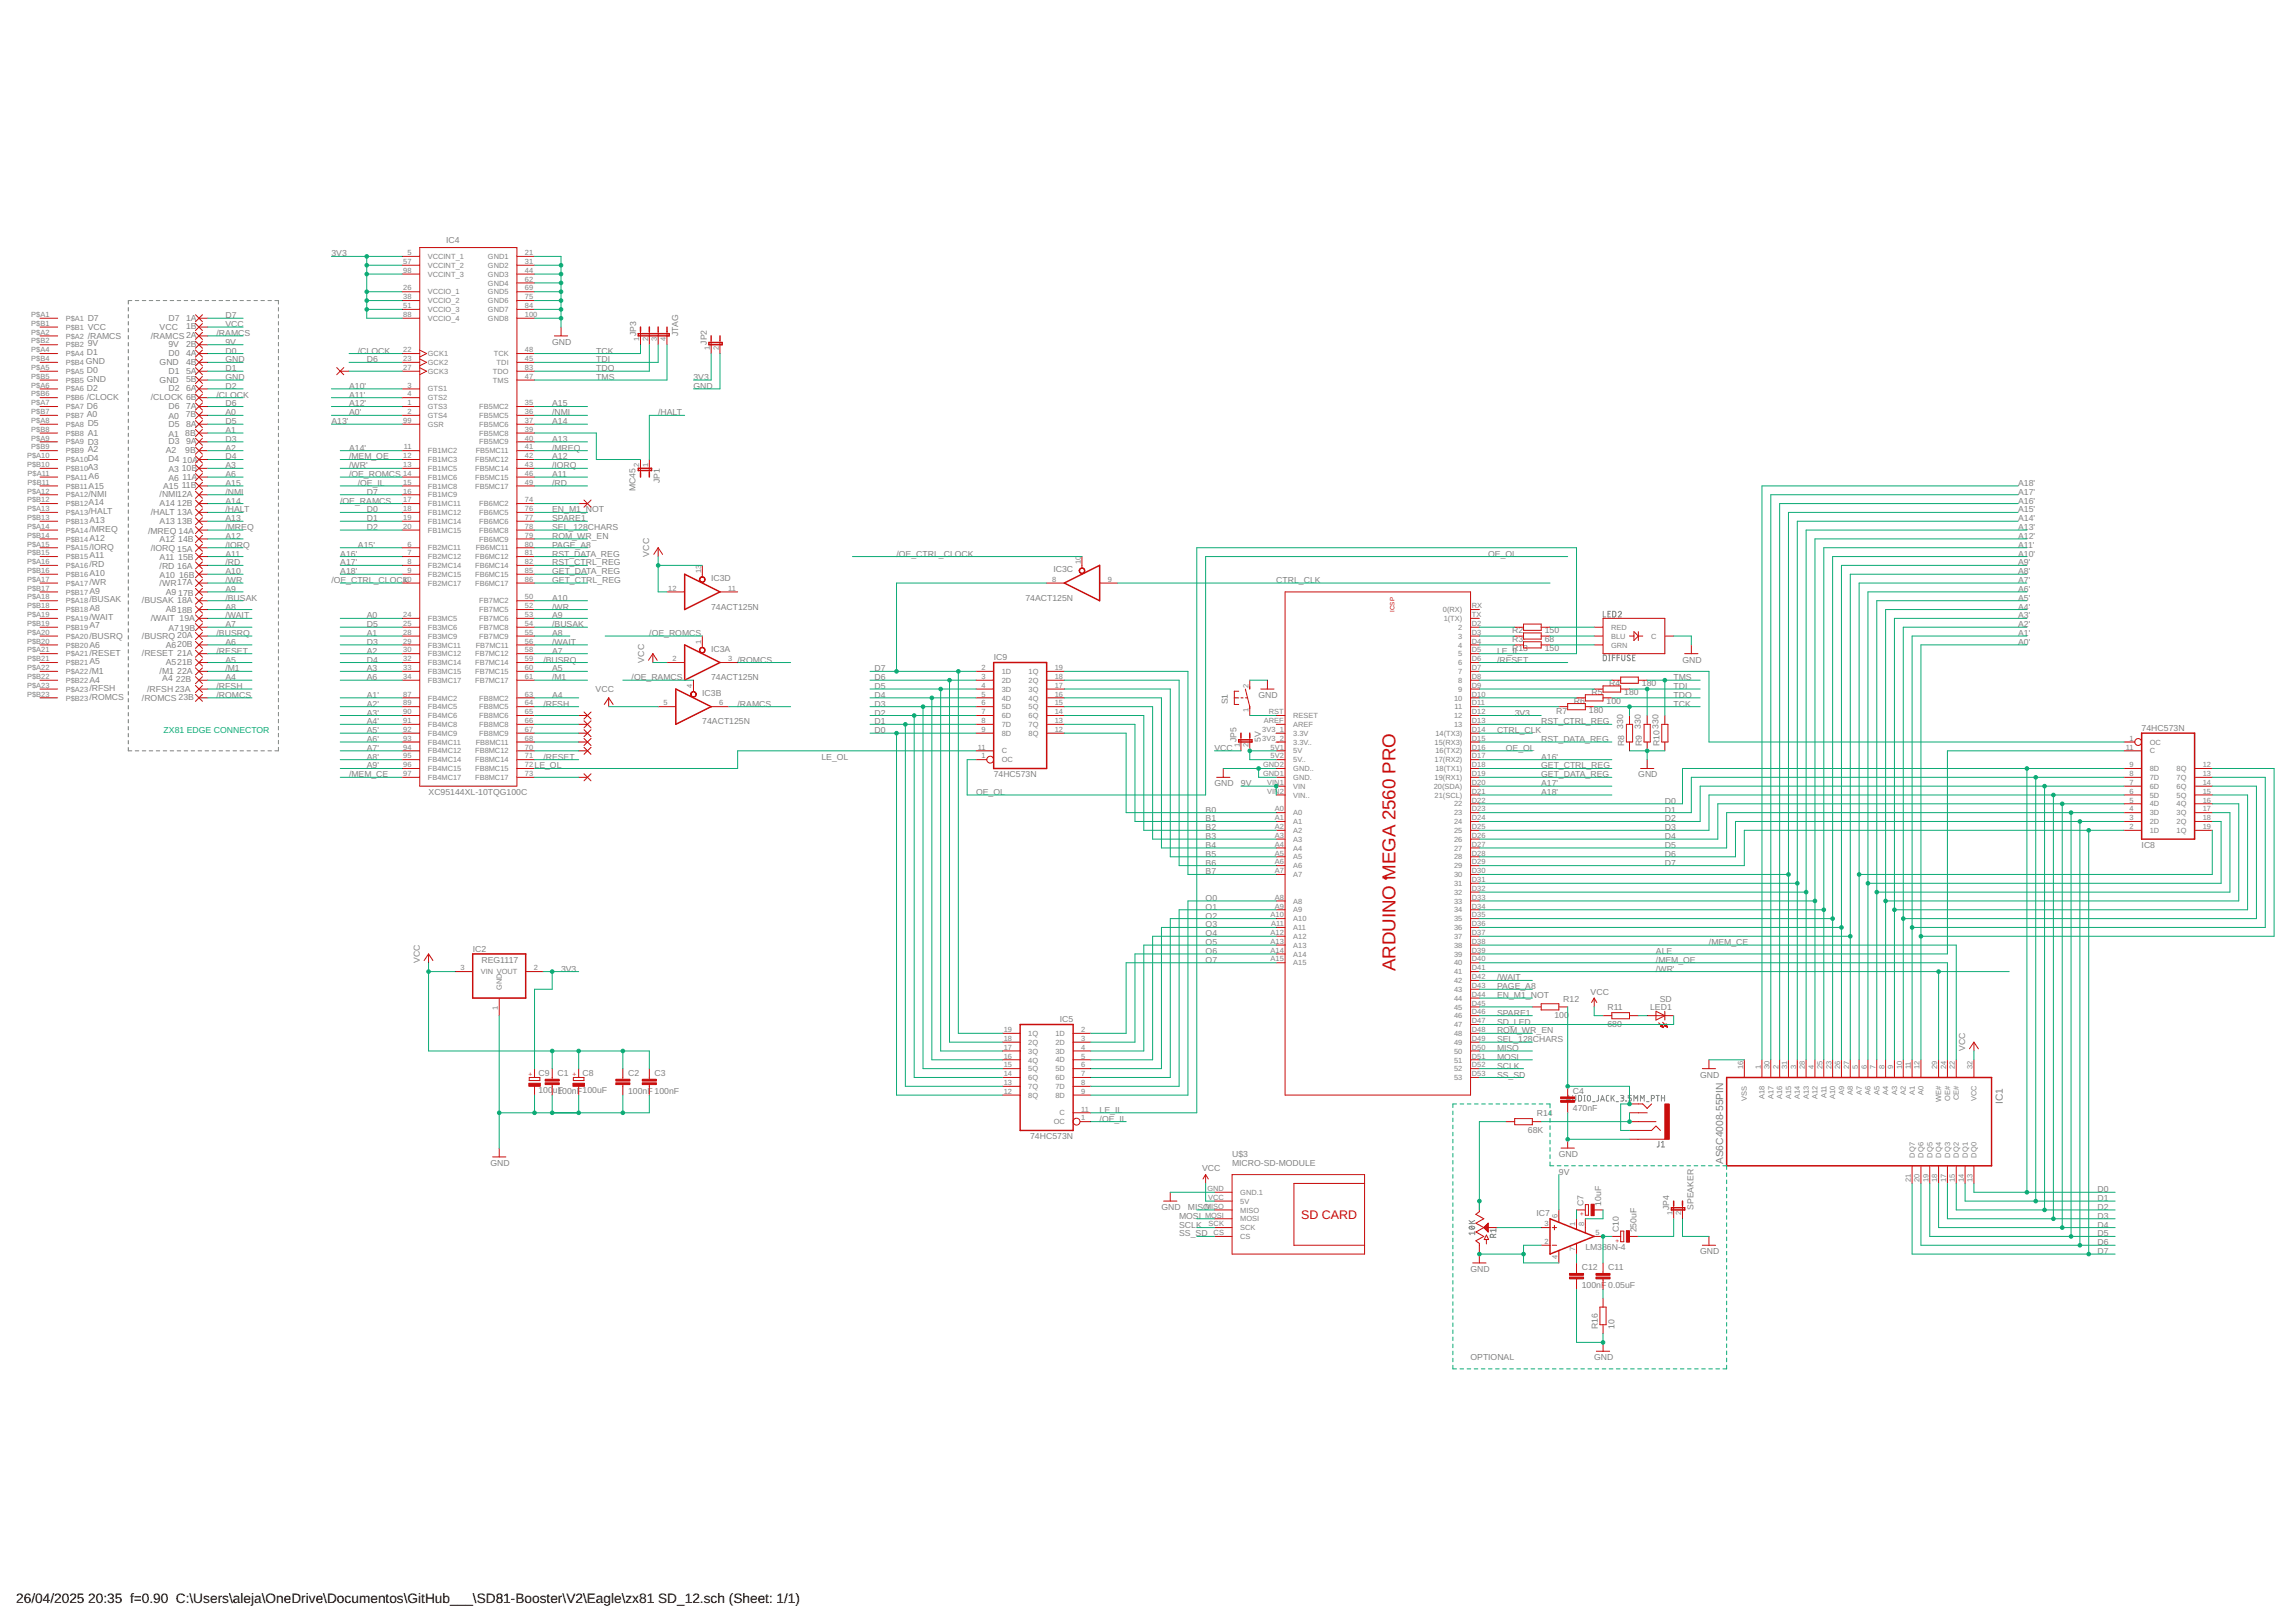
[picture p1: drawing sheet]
<svg xmlns="http://www.w3.org/2000/svg" width="594mm" height="420mm" viewBox="0 0 594 420" stroke-linecap="round" stroke-linejoin="round" font-family="sans-serif">
<defs><g id="words">
<text font-size="4.8" fill="#c90d0c" x="361.2" y="251.5" transform="rotate(-90 361.2 251.5)">ARDUINO MEGA 2560 PRO</text>
<g font-size="3.5">
<text x="4.2" y="415">26/04/2025</text>
<text x="22.9" y="415">20:35 f=0.90 C:\Users\aleja\OneDrive\Documentos\GitHub___\SD81-Booster\V2\Eagle\zx81 SD_12.sch (Sheet: 1/1)</text>
</g>
<text font-size="3.2" fill="#c90d0c" x="336.8" y="315.5">SD CARD</text>
<g font-size="2.6" fill="#808080">
<text x="518.4" y="285.8" transform="rotate(-90 518.4 285.8)">IC1</text>
<text x="446.1" y="301.4" transform="rotate(-90 446.1 301.4)">AS6C4008-55PIN</text>
</g>
<g font-size="2.2" fill="#808080">
<text x="115.5" y="62.9">IC4</text>
<text x="85.8" y="66.4">3V3</text>
<text x="22.7" y="83.1">D7</text>
<text x="43.6" y="83.1">D7</text>
<text x="48.2" y="83">1A</text>
<text x="58.4" y="82.4">D7</text>
<text x="22.7" y="85.3">VCC</text>
<text x="22.7" y="87.6">/RAMCS</text>
<text x="22.7" y="89.7">9V</text>
<text x="39" y="87.6">/RAMCS 2A</text>
<text x="41.3" y="85.3">VCC</text>
<text x="43.6" y="89.9">9V</text>
<text x="48.2" y="85.3">1B</text>
<text x="48.2" y="89.9">2B</text>
<text x="56.1" y="86.9">/RAMCS</text>
<text x="58.4" y="84.7">VCC</text>
<text x="58.4" y="89.2">9V</text>
<text x="142.9" y="89.2">GND</text>
<text x="164.6" y="86.9" transform="rotate(-90 164.6 86.9)">JP3</text>
<text x="175.5" y="86.9" transform="rotate(-90 175.5 86.9)">JTAG</text>
<text x="182.9" y="89.2" transform="rotate(-90 182.9 89.2)">JP2</text>
<text x="22.2" y="94.3">GND</text>
<text x="22.5" y="92">D1</text>
<text x="41.3" y="94.5">GND</text>
<text x="43.6" y="92.2">D0</text>
<text x="48.2" y="92.1">4A</text>
<text x="48.2" y="94.4">4B</text>
<text x="58.4" y="93.8">GND</text>
<text x="58.4" y="91.5">D0</text>
<text x="92.6" y="91.5">/CLOCK</text>
<text x="94.9" y="93.8">D6</text>
<text x="154.4" y="93.8">TDI</text>
<text x="154.4" y="91.5">TCK</text>
<text x="22.5" y="96.5">D0</text>
<text x="22.5" y="98.8">GND</text>
<text x="22.5" y="101.3">D2</text>
<text x="41.3" y="99.1">GND</text>
<text x="43.6" y="96.8">D1</text>
<text x="43.6" y="101.3">D2</text>
<text x="48.2" y="96.7">5A</text>
<text x="48.2" y="101.3">6A</text>
<text x="48.2" y="99">5B</text>
<text x="58.4" y="98.4">GND</text>
<text x="58.4" y="96.1">D1</text>
<text x="58.4" y="100.7">D2</text>
<text x="90.4" y="100.7">A10'</text>
<text x="154.4" y="98.4">TMS</text>
<text x="154.4" y="96.1">TDO</text>
<text x="179.5" y="100.7">GND</text>
<text x="179.5" y="98.4">3V3</text>
<text x="22.5" y="103.6">/CLOCK</text>
<text x="22.5" y="105.9">D6</text>
<text x="22.5" y="108">A0</text>
<text x="39" y="103.6">/CLOCK 6B</text>
<text x="43.6" y="105.9">D6</text>
<text x="48.1" y="108">7B</text>
<text x="48.2" y="105.8">7A</text>
<text x="56.1" y="102.9">/CLOCK</text>
<text x="58.4" y="105.2">D6</text>
<text x="58.4" y="107.5">A0</text>
<text x="90.4" y="107.5">A0'</text>
<text x="90.4" y="102.9">A11'</text>
<text x="90.4" y="105.2">A12'</text>
<text x="142.9" y="105.2">A15</text>
<text x="142.9" y="107.5">/NMI</text>
<text x="170.4" y="107.5">/HALT</text>
<text x="22.7" y="110.3">D5</text>
<text x="22.7" y="112.8">A1</text>
<text x="43.6" y="110.5">D5</text>
<text x="43.6" y="108.4">A0</text>
<text x="43.6" y="113">A1</text>
<text x="48" y="112.9">8B</text>
<text x="48.2" y="110.4">8A</text>
<text x="58.4" y="112.1">A1</text>
<text x="58.4" y="109.8">D5</text>
<text x="85.8" y="109.8">A13'</text>
<text x="142.9" y="109.8">A14</text>
<text x="22.7" y="115.3">D3</text>
<text x="22.7" y="117.1">A2</text>
<text x="22.7" y="119.4">D4</text>
<text x="42.9" y="117.3">A2</text>
<text x="43.6" y="115.1">D3</text>
<text x="43.6" y="119.6">D4</text>
<text x="47.3" y="119.8">10A</text>
<text x="48" y="117.3">9B</text>
<text x="48.2" y="115">9A</text>
<text x="58.4" y="116.7">A2</text>
<text x="58.4" y="114.4">D3</text>
<text x="58.4" y="118.9">D4</text>
<text x="90.4" y="116.7">A14'</text>
<text x="90.4" y="118.9">/MEM_OE</text>
<text x="142.9" y="118.9">A12</text>
<text x="142.9" y="114.4">A13</text>
<text x="142.9" y="116.7">/MREQ</text>
<text x="22.7" y="121.7">A3</text>
<text x="22.9" y="124">A6</text>
<text x="43.6" y="124.4">A6</text>
<text x="43.6" y="122.2">A3</text>
<text x="47" y="121.8">10B</text>
<text x="47.3" y="124.1">11A</text>
<text x="58.4" y="121.2">A3</text>
<text x="58.4" y="125.8">A15</text>
<text x="58.4" y="123.5">A6</text>
<text x="90.4" y="123.5">/OE_ROMCS</text>
<text x="90.4" y="121.2">/WR'</text>
<text x="92.6" y="125.8">/OE_IL</text>
<text x="142.9" y="123.5">A11</text>
<text x="142.9" y="125.8">/RD</text>
<text x="142.9" y="121.2">/IORQ</text>
<text x="170.8" y="125.1" transform="rotate(-90 170.8 125.1)">JP1</text>
<text x="522.4" y="125.8">A18'</text>
<text x="22.9" y="126.5">A15</text>
<text x="22.9" y="128.8">/NMI</text>
<text x="22.9" y="130.8">A14</text>
<text x="41.3" y="128.8">/NMI12A</text>
<text x="41.3" y="131.1">A14</text>
<text x="42.2" y="126.5">A15</text>
<text x="45.9" y="131">12B</text>
<text x="47" y="126.4">11B</text>
<text x="58.4" y="130.4">A14</text>
<text x="58.4" y="128.1">/NMI</text>
<text x="88.1" y="130.4">/OE_RAMCS</text>
<text x="94.9" y="128.1">D7</text>
<text x="164.5" y="127.2" transform="rotate(-90 164.5 127.2)">MC45</text>
<text x="522.4" y="130.4">A16'</text>
<text x="522.4" y="128.1">A17'</text>
<text x="22.9" y="133.1">/HALT</text>
<text x="23.2" y="135.4">A13</text>
<text x="23.2" y="137.7">/MREQ</text>
<text x="39" y="133.3">/HALT 13A</text>
<text x="41.3" y="135.6">A13</text>
<text x="45.9" y="135.6">13B</text>
<text x="58.4" y="134.9">A13</text>
<text x="58.4" y="137.2">/MREQ</text>
<text x="58.4" y="132.7">/HALT</text>
<text x="94.9" y="132.7">D0</text>
<text x="94.9" y="134.9">D1</text>
<text x="94.9" y="137.2">D2</text>
<text x="142.9" y="132.7">EN_M1_NOT</text>
<text x="142.9" y="134.9">SPARE1</text>
<text x="142.9" y="137.2">SEL_128CHARS</text>
<text x="522.4" y="137.2">A13'</text>
<text x="522.4" y="134.9">A14'</text>
<text x="522.4" y="132.7">A15'</text>
<text x="23.2" y="140">A12</text>
<text x="23.2" y="142.3">/IORQ</text>
<text x="38.3" y="138.2">/MREQ 14A</text>
<text x="39" y="142.7">/IORQ 15A</text>
<text x="41.3" y="140.4">A12</text>
<text x="46.1" y="140.4">14B</text>
<text x="58.4" y="139.5">A12</text>
<text x="58.4" y="141.8">/IORQ</text>
<text x="92.6" y="141.8">A15'</text>
<text x="142.9" y="139.5">ROM_WR_EN</text>
<text x="142.9" y="141.8">PAGE_A8</text>
<text x="522.4" y="141.8">A11'</text>
<text x="522.4" y="139.5">A12'</text>
<text x="23.2" y="144.5">A11</text>
<text x="23.2" y="146.8">/RD</text>
<text x="23.2" y="149.1">A10</text>
<text x="41.3" y="147.3">/RD 16A</text>
<text x="41.3" y="145">A11</text>
<text x="41.3" y="149.6">A10</text>
<text x="46.1" y="145.1">15B</text>
<text x="46.4" y="149.7">16B</text>
<text x="58.4" y="148.7">A10</text>
<text x="58.4" y="144.1">A11</text>
<text x="58.4" y="146.4">/RD</text>
<text x="88.1" y="144.1">A16'</text>
<text x="88.1" y="146.4">A17'</text>
<text x="88.1" y="148.7">A18'</text>
<text x="142.9" y="146.4">RST_CTRL_REG</text>
<text x="142.9" y="144.1">RST_DATA_REG</text>
<text x="142.9" y="148.7">GET_DATA_REG</text>
<text x="168.1" y="144.1" transform="rotate(-90 168.1 144.1)">VCC</text>
<text x="232.1" y="144.1">/OE_CTRL_CLOCK</text>
<text x="272.7" y="148.1">IC3C</text>
<text x="385.2" y="144.1">OE_OL</text>
<text x="522.4" y="148.7">A8'</text>
<text x="522.4" y="146.4">A9'</text>
<text x="522.4" y="144.1">A10'</text>
<text x="23.2" y="151.4">/WR</text>
<text x="23.2" y="153.7">A9</text>
<text x="23.2" y="155.7">/BUSAK</text>
<text x="41.3" y="151.6">/WR17A</text>
<text x="42.9" y="153.9">A9</text>
<text x="46.1" y="154.2">17B</text>
<text x="58.4" y="153.2">A9</text>
<text x="58.4" y="150.9">/WR</text>
<text x="58.4" y="155.5">/BUSAK</text>
<text x="85.8" y="150.9">/OE_CTRL_CLOCK</text>
<text x="142.9" y="155.5">A10</text>
<text x="142.9" y="150.9">GET_CTRL_REG</text>
<text x="184.1" y="150.4">IC3D</text>
<text x="265.4" y="155.5">74ACT125N</text>
<text x="330.4" y="150.9">CTRL_CLK</text>
<text x="522.4" y="155.5">A5'</text>
<text x="522.4" y="153.2">A6'</text>
<text x="522.4" y="150.9">A7'</text>
<text x="23.2" y="158.3">A8</text>
<text x="23.2" y="160.5">/WAIT</text>
<text x="36.8" y="156.2">/BUSAK 18A</text>
<text x="39" y="160.8">/WAIT 19A</text>
<text x="42.9" y="158.5">A818B</text>
<text x="58.4" y="157.8">A8</text>
<text x="58.4" y="160.1">/WAIT</text>
<text x="94.9" y="160.1">A0</text>
<text x="142.9" y="160.1">A9</text>
<text x="142.9" y="157.8">/WR</text>
<text x="184.1" y="157.8">74ACT125N</text>
<text x="522.4" y="160.1">A3'</text>
<text x="522.4" y="157.8">A4'</text>
<text x="23.2" y="162.6">A7</text>
<text x="23.2" y="165.3">/BUSRQ</text>
<text x="23.2" y="167.6">A6</text>
<text x="36.8" y="165.3">/BUSRQ 20A</text>
<text x="42.9" y="167.9">A620B</text>
<text x="43.6" y="163.3">A719B</text>
<text x="56.1" y="164.7">/BUSRQ</text>
<text x="58.4" y="162.4">A7</text>
<text x="58.4" y="166.9">A6</text>
<text x="94.9" y="164.7">A1</text>
<text x="94.9" y="166.9">D3</text>
<text x="94.9" y="162.4">D5</text>
<text x="142.9" y="164.7">A8</text>
<text x="142.9" y="166.9">/WAIT</text>
<text x="142.9" y="162.4">/BUSAK</text>
<text x="168.1" y="164.7">/OE_ROMCS</text>
<text x="391.4" y="164">R2</text>
<text x="391.4" y="166.3">R3</text>
<text x="399.9" y="164">150</text>
<text x="399.9" y="166.3">68</text>
<text x="522.4" y="166.9">A0'</text>
<text x="522.4" y="164.7">A1'</text>
<text x="522.4" y="162.4">A2'</text>
<text x="23.2" y="169.9">/RESET</text>
<text x="23.2" y="172">A5</text>
<text x="36.8" y="169.9">/RESET 21A</text>
<text x="42.9" y="172.2">A521B</text>
<text x="56.1" y="169.2">/RESET</text>
<text x="58.4" y="171.5">A5</text>
<text x="58.4" y="173.8">/M1</text>
<text x="94.9" y="169.2">A2</text>
<text x="94.9" y="173.8">A3</text>
<text x="94.9" y="171.5">D4</text>
<text x="140.6" y="171.5">/BUSRQ</text>
<text x="142.9" y="173.8">A5</text>
<text x="142.9" y="169.2">A7</text>
<text x="166.7" y="171.5" transform="rotate(-90 166.7 171.5)">VCC</text>
<text x="184.1" y="168.7">IC3A</text>
<text x="190.9" y="171.5">/ROMCS</text>
<text x="226.4" y="173.8">D7</text>
<text x="257.2" y="170.9">IC9</text>
<text x="387.5" y="171.5">/RESET</text>
<text x="387.5" y="169.2">LE_IL</text>
<text x="391.4" y="168.6">R13</text>
<text x="399.9" y="168.5">150</text>
<text x="435.5" y="171.5">GND</text>
<text x="23.2" y="174.5">/M1</text>
<text x="23.2" y="176.8">A4</text>
<text x="23.2" y="178.8">/RFSH</text>
<text x="38.1" y="179.1">/RFSH 23A</text>
<text x="41.3" y="174.5">/M1</text>
<text x="42" y="176.3">A4</text>
<text x="45.6" y="176.5">22B</text>
<text x="45.9" y="174.4">22A</text>
<text x="56.1" y="178.4">/RFSH</text>
<text x="58.4" y="176.1">A4</text>
<text x="94.9" y="176.1">A6</text>
<text x="142.9" y="176.1">/M1</text>
<text x="154.2" y="179.1">VCC</text>
<text x="163.5" y="176.1">/OE_RAMCS</text>
<text x="184.1" y="176.1">74ACT125N</text>
<text x="226.4" y="178.4">D5</text>
<text x="226.4" y="176.1">D6</text>
<text x="412" y="180">R5</text>
<text x="416.5" y="177.7">R4</text>
<text x="420.4" y="180">180</text>
<text x="425" y="177.7">180</text>
<text x="433.2" y="178.4">TDI</text>
<text x="433.2" y="176.1">TMS</text>
<text x="23.2" y="181.1">/ROMCS</text>
<text x="36.8" y="181.6">/ROMCS 23B</text>
<text x="56.1" y="180.7">/ROMCS</text>
<text x="94.9" y="180.7">A1'</text>
<text x="94.9" y="182.9">A2'</text>
<text x="94.9" y="185.2">A3'</text>
<text x="140.6" y="182.9">/RFSH</text>
<text x="142.9" y="180.7">A4</text>
<text x="181.8" y="180.1">IC3B</text>
<text x="190.9" y="182.9">/RAMCS</text>
<text x="226.4" y="185.2">D2</text>
<text x="226.4" y="182.9">D3</text>
<text x="226.4" y="180.7">D4</text>
<text x="317.8" y="182.4" transform="rotate(-90 317.8 182.4)">S1</text>
<text x="325.8" y="180.7">GND</text>
<text x="392.1" y="185.2">3V3</text>
<text x="402.8" y="184.8">R7</text>
<text x="407.4" y="182.3">R6</text>
<text x="411.3" y="184.5">180</text>
<text x="415.9" y="182.3">100</text>
<text x="433.2" y="182.9">TCK</text>
<text x="433.2" y="180.7">TDO</text>
<text x="94.9" y="187.5">A4'</text>
<text x="94.9" y="189.8">A5'</text>
<text x="181.8" y="187.5">74ACT125N</text>
<text x="226.4" y="189.8">D0</text>
<text x="226.4" y="187.5">D1</text>
<text x="387.5" y="189.8">CTRL_CLK</text>
<text x="398.9" y="187.5">RST_CTRL_REG</text>
<text x="420.2" y="188.7" transform="rotate(-90 420.2 188.7)">330</text>
<text x="424.8" y="188.7" transform="rotate(-90 424.8 188.7)">330</text>
<text x="429.3" y="188.7" transform="rotate(-90 429.3 188.7)">330</text>
<text x="554.4" y="189.1">74HC573N</text>
<text x="94.9" y="192.1">A6'</text>
<text x="94.9" y="194.4">A7'</text>
<text x="94.9" y="196.7">A8'</text>
<text x="140.6" y="196.7">/RESET</text>
<text x="212.7" y="196.7">LE_OL</text>
<text x="314.4" y="194.4">VCC</text>
<text x="320.1" y="192.1" transform="rotate(-90 320.1 192.1)">JP5</text>
<text x="326.4" y="192.1" transform="rotate(-90 326.4 192.1)">5V</text>
<text x="389.8" y="194.4">OE_OL</text>
<text x="398.9" y="192.1">RST_DATA_REG</text>
<text x="398.9" y="196.7">A16'</text>
<text x="420.5" y="193.2" transform="rotate(-90 420.5 193.2)">R8</text>
<text x="425" y="193.2" transform="rotate(-90 425 193.2)">R9</text>
<text x="429.6" y="193.2" transform="rotate(-90 429.6 193.2)">R10</text>
<text x="90.4" y="201.2">/MEM_CE</text>
<text x="94.9" y="198.9">A9'</text>
<text x="138.4" y="198.9">LE_OL</text>
<text x="257.2" y="201.2">74HC573N</text>
<text x="314.4" y="203.5">GND</text>
<text x="321.2" y="203.5">9V</text>
<text x="398.9" y="198.9">GET_CTRL_REG</text>
<text x="398.9" y="201.2">GET_DATA_REG</text>
<text x="398.9" y="203.5">A17'</text>
<text x="424.1" y="201.2">GND</text>
<text x="110.9" y="205.8">XC95144XL-10TQG100C</text>
<text x="252.7" y="205.8">OE_OL</text>
<text x="398.9" y="205.8">A18'</text>
<text x="431" y="208.1">D0</text>
<text x="312.1" y="214.9">B2</text>
<text x="312.1" y="212.7">B1</text>
<text x="312.1" y="210.4">B0</text>
<text x="431" y="210.4">D1</text>
<text x="431" y="212.7">D2</text>
<text x="431" y="214.9">D3</text>
<text x="312.1" y="217.2">B3</text>
<text x="312.1" y="219.5">B4</text>
<text x="312.1" y="221.8">B5</text>
<text x="431" y="217.2">D4</text>
<text x="431" y="219.5">D5</text>
<text x="431" y="221.8">D6</text>
<text x="554.4" y="219.4">IC8</text>
<text x="312.1" y="224.1">B6</text>
<text x="312.1" y="226.4">B7</text>
<text x="431" y="224.1">D7</text>
<text x="312.1" y="233.2">O0</text>
<text x="312.1" y="237.8">O2</text>
<text x="312.1" y="235.5">O1</text>
<text x="312.1" y="240.1">O3</text>
<text x="312.1" y="242.4">O4</text>
<text x="312.1" y="244.7">O5</text>
<text x="442.4" y="244.7">/MEM_CE</text>
<text x="108.6" y="249.2" transform="rotate(-90 108.6 249.2)">VCC</text>
<text x="122.4" y="246.4">IC2</text>
<text x="124.6" y="249.2">REG1117</text>
<text x="145.2" y="251.5">3V3</text>
<text x="312.1" y="246.9">O6</text>
<text x="312.1" y="249.2">O7</text>
<text x="428.7" y="246.9">ALE</text>
<text x="428.7" y="251.5">/WR'</text>
<text x="428.7" y="249.2">/MEM_OE</text>
<text x="387.5" y="253.8">/WAIT</text>
<text x="387.5" y="256.1">PAGE_A8</text>
<text x="411.7" y="257.5">VCC</text>
<text x="387.5" y="258.4">EN_M1_NOT</text>
<text x="387.5" y="262.9">SPARE1</text>
<text x="402.4" y="263.6">100</text>
<text x="404.7" y="259.3">R12</text>
<text x="416.1" y="261.6">R11</text>
<text x="427.1" y="261.4">LED1</text>
<text x="429.6" y="259.4">SD</text>
<text x="274.3" y="264.7">IC5</text>
<text x="387.5" y="265.2">SD_LED</text>
<text x="387.5" y="267.5">ROM_WR_EN</text>
<text x="387.5" y="269.8">SEL_128CHARS</text>
<text x="416.1" y="265.9">680</text>
<text x="387.5" y="272.1">MISO</text>
<text x="387.5" y="274.4">MOSI</text>
<text x="508.7" y="272.1" transform="rotate(-90 508.7 272.1)">VCC</text>
<text x="139.4" y="278.5">C9</text>
<text x="144.3" y="278.6">C1</text>
<text x="150.8" y="278.5">C8</text>
<text x="162.6" y="278.6">C2</text>
<text x="169.4" y="278.6">C3</text>
<text x="387.5" y="276.7">SCLK</text>
<text x="387.5" y="278.9">SS_SD</text>
<text x="440.1" y="278.9">GND</text>
<text x="139.4" y="283.1">100</text>
<text x="143.1" y="283.1">u100nF100uF</text>
<text x="144.4" y="283.1">F</text>
<text x="162.6" y="283.2">100nF 100nF</text>
<text x="407.2" y="287.7">470nF</text>
<text x="407.2" y="283.2">C4</text>
<text x="284.7" y="290.4">/OE_IL</text>
<text x="284.7" y="288.1">LE_IL</text>
<text x="395.5" y="293.3">68K</text>
<text x="397.8" y="289">R14</text>
<text x="266.7" y="294.9">74HC573N</text>
<text x="318.9" y="299.5">U$3</text>
<text x="403.5" y="299.5">GND</text>
<text x="126.9" y="301.8">GND</text>
<text x="311.2" y="303.2">VCC</text>
<text x="318.9" y="301.8">MICRO-SD-MODULE</text>
<text x="403.5" y="304.1">9V</text>
<text x="543" y="308.7">D0</text>
<text x="543" y="310.9">D1</text>
<text x="300.7" y="313.2">GND</text>
<text x="305.2" y="315.5">MOSI</text>
<text x="305.2" y="317.8">SCLK</text>
<text x="307.5" y="313.2">MISO</text>
<text x="397.7" y="314.8">IC7</text>
<text x="409.9" y="312.2" transform="rotate(-90 409.9 312.2)">C7</text>
<text x="414.5" y="312.2" transform="rotate(-90 414.5 312.2)">10uF</text>
<text x="432.1" y="313.2" transform="rotate(-90 432.1 313.2)">JP4</text>
<text x="438.4" y="313.2" transform="rotate(-90 438.4 313.2)">SPEAKER</text>
<text x="543" y="313.2">D2</text>
<text x="543" y="315.5">D3</text>
<text x="543" y="317.8">D4</text>
<text x="305.2" y="320.1">SS_SD</text>
<text x="410.4" y="323.5">LM386N-4</text>
<text x="419.1" y="319.1" transform="rotate(-90 419.1 319.1)">C10</text>
<text x="423.7" y="319.1" transform="rotate(-90 423.7 319.1)">250uF</text>
<text x="543" y="320.1">D5</text>
<text x="543" y="322.4">D6</text>
<text x="380.7" y="329.2">GND</text>
<text x="409.5" y="328.9">C12</text>
<text x="416.3" y="328.9">C11</text>
<text x="440.1" y="324.7">GND</text>
<text x="543" y="324.7">D7</text>
<text x="409.5" y="333.5">100nF 0.05uF</text>
<text x="413.6" y="344.1" transform="rotate(-90 413.6 344.1)">R16</text>
<text x="417.9" y="344.1" transform="rotate(-90 417.9 344.1)">10</text>
<text x="380.7" y="352.1">OPTIONAL</text>
<text x="412.7" y="352.1">GND</text>
</g>
<text font-size="2.2" fill="#0dab76" x="42.4" y="189.8">ZX81 EDGE CONNECTOR</text>
<g font-size="1.9" fill="#808080">
<text x="104.4" y="68.3">57</text>
<text x="104.4" y="70.6">98</text>
<text x="105.5" y="66.1">5</text>
<text x="110.7" y="67.1">VCCINT_1</text>
<text x="110.7" y="69.3">VCCINT_2</text>
<text x="110.7" y="71.6">VCCINT_3</text>
<text x="126.3" y="67.1">GND1</text>
<text x="126.3" y="69.4">GND2</text>
<text x="126.3" y="71.6">GND3</text>
<text x="135.9" y="66.1">21</text>
<text x="135.9" y="68.3">31</text>
<text x="135.9" y="70.6">44</text>
<text x="104.4" y="77.5">38</text>
<text x="104.4" y="75.2">26</text>
<text x="110.7" y="76.2">VCCIO_1</text>
<text x="126.3" y="73.9">GND4</text>
<text x="126.3" y="76.2">GND5</text>
<text x="135.9" y="72.9">62</text>
<text x="135.9" y="75.2">69</text>
<text x="135.9" y="77.5">75</text>
<text x="8.1" y="82.1">P$A1</text>
<text x="17" y="83.1">P$A1</text>
<text x="104.4" y="79.8">51</text>
<text x="104.4" y="82.1">88</text>
<text x="110.7" y="78.5">VCCIO_2</text>
<text x="110.7" y="80.8">VCCIO_3</text>
<text x="110.7" y="83.1">VCCIO_4</text>
<text x="126.3" y="78.5">GND6</text>
<text x="126.3" y="80.8">GND7</text>
<text x="126.3" y="83.1">GND8</text>
<text x="135.9" y="79.8">84</text>
<text x="135.9" y="82.1">100</text>
<text x="8.1" y="84.3">P$B1</text>
<text x="8.1" y="86.6">P$A2</text>
<text x="8.1" y="88.9">P$B2</text>
<text x="17" y="85.3">P$B1</text>
<text x="17" y="87.6">P$A2</text>
<text x="17" y="89.9">P$B2</text>
<text x="165.5" y="88.3" transform="rotate(-90 165.5 88.3)">1</text>
<text x="167.8" y="88.3" transform="rotate(-90 167.8 88.3)">2</text>
<text x="170" y="88.3" transform="rotate(-90 170 88.3)">3</text>
<text x="172.3" y="88.3" transform="rotate(-90 172.3 88.3)">4</text>
<text x="8.1" y="91.2">P$A4</text>
<text x="8.1" y="93.5">P$B4</text>
<text x="8.1" y="95.8">P$A5</text>
<text x="17" y="92.2">P$A4</text>
<text x="17" y="94.5">P$B4</text>
<text x="104.4" y="95.8">27</text>
<text x="104.4" y="91.2">22</text>
<text x="104.4" y="93.5">23</text>
<text x="110.7" y="92.2">GCK1</text>
<text x="110.7" y="94.5">GCK2</text>
<text x="127.8" y="92.2">TCK</text>
<text x="128.6" y="94.5">TDI</text>
<text x="135.9" y="91.2">48</text>
<text x="135.9" y="93.5">45</text>
<text x="135.9" y="95.8">83</text>
<text x="183.8" y="90.6" transform="rotate(-90 183.8 90.6)">1</text>
<text x="186" y="90.6" transform="rotate(-90 186 90.6)">2</text>
<text x="8.1" y="98.1">P$B5</text>
<text x="8.1" y="100.3">P$A6</text>
<text x="17" y="96.8">P$A5</text>
<text x="17" y="99.1">P$B5</text>
<text x="17" y="101.3">P$A6</text>
<text x="105.5" y="100.3">3</text>
<text x="110.7" y="96.8">GCK3</text>
<text x="110.7" y="101.3">GTS1</text>
<text x="127.6" y="96.8">TDO</text>
<text x="127.6" y="99.1">TMS</text>
<text x="135.9" y="98.1">47</text>
<text x="8.1" y="102.6">P$B6</text>
<text x="8.1" y="104.9">P$A7</text>
<text x="8.1" y="107.2">P$B7</text>
<text x="17" y="103.6">P$B6</text>
<text x="17" y="105.9">P$A7</text>
<text x="105.5" y="107.2">2</text>
<text x="105.5" y="102.6">4</text>
<text x="105.5" y="104.9">1</text>
<text x="110.7" y="103.6">GTS2</text>
<text x="110.7" y="105.9">GTS3</text>
<text x="124.1" y="105.9">FB5MC2</text>
<text x="135.9" y="104.9">35</text>
<text x="135.9" y="107.2">36</text>
<text x="8.1" y="109.5">P$A8</text>
<text x="8.1" y="111.8">P$B8</text>
<text x="17" y="108.2">P$B7</text>
<text x="17" y="110.5">P$A8</text>
<text x="17" y="112.8">P$B8</text>
<text x="104.4" y="109.5">99</text>
<text x="110.7" y="108.2">GTS4</text>
<text x="110.7" y="110.5">GSR</text>
<text x="124.1" y="108.2">FB5MC5</text>
<text x="124.1" y="110.5">FB5MC6</text>
<text x="124.1" y="112.8">FB5MC8</text>
<text x="135.9" y="109.5">37</text>
<text x="135.9" y="111.8">39</text>
<text x="7" y="118.6">P$A10</text>
<text x="8.1" y="114.1">P$A9</text>
<text x="8.1" y="116.3">P$B9</text>
<text x="17" y="115.1">P$A9</text>
<text x="17" y="117.3">P$B9</text>
<text x="17" y="119.6">P$A10</text>
<text x="104.4" y="118.6">12</text>
<text x="104.5" y="116.3">11</text>
<text x="110.7" y="117.3">FB1MC2</text>
<text x="110.7" y="119.6">FB1MC3</text>
<text x="123" y="119.6">FB5MC12</text>
<text x="123.1" y="117.4">FB5MC11</text>
<text x="124.1" y="115.1">FB5MC9</text>
<text x="135.9" y="114.1">40</text>
<text x="135.9" y="116.3">41</text>
<text x="135.9" y="118.6">42</text>
<text x="7" y="120.9">P$B10</text>
<text x="7.2" y="123.2">P$A11</text>
<text x="7.2" y="125.5">P$B11</text>
<text x="17" y="121.9">P$B10</text>
<text x="17" y="124.2">P$A11</text>
<text x="104.4" y="120.9">13</text>
<text x="104.4" y="123.2">14</text>
<text x="104.4" y="125.5">15</text>
<text x="110.7" y="121.9">FB1MC5</text>
<text x="110.7" y="124.2">FB1MC6</text>
<text x="123" y="121.9">FB5MC14</text>
<text x="123" y="124.2">FB5MC15</text>
<text x="135.9" y="120.9">43</text>
<text x="135.9" y="123.2">46</text>
<text x="135.9" y="125.5">49</text>
<text x="165.5" y="120.9" transform="rotate(-90 165.5 120.9)">2</text>
<text x="167.8" y="120.9" transform="rotate(-90 167.8 120.9)">1</text>
<text x="7" y="127.8">P$A12</text>
<text x="7" y="130.1">P$B12</text>
<text x="17" y="126.5">P$B11</text>
<text x="17" y="128.8">P$A12</text>
<text x="17" y="131.1">P$B12</text>
<text x="104.4" y="127.8">16</text>
<text x="104.4" y="130.1">17</text>
<text x="110.7" y="126.5">FB1MC8</text>
<text x="110.7" y="128.8">FB1MC9</text>
<text x="110.7" y="131.1">FB1MC11</text>
<text x="123" y="126.5">FB5MC17</text>
<text x="124.1" y="131.1">FB6MC2</text>
<text x="135.9" y="130.1">74</text>
<text x="7" y="132.3">P$A13</text>
<text x="7" y="134.6">P$B13</text>
<text x="7" y="136.9">P$A14</text>
<text x="17" y="133.3">P$A13</text>
<text x="17" y="135.6">P$B13</text>
<text x="17" y="137.9">P$A14</text>
<text x="104.4" y="132.3">18</text>
<text x="104.4" y="134.6">19</text>
<text x="104.4" y="136.9">20</text>
<text x="110.7" y="133.3">FB1MC12</text>
<text x="110.7" y="135.6">FB1MC14</text>
<text x="110.7" y="137.9">FB1MC15</text>
<text x="124.1" y="133.4">FB6MC5</text>
<text x="124.1" y="135.6">FB6MC6</text>
<text x="124.1" y="137.9">FB6MC8</text>
<text x="135.9" y="132.3">76</text>
<text x="135.9" y="134.6">77</text>
<text x="135.9" y="136.9">78</text>
<text x="7" y="139.2">P$B14</text>
<text x="7" y="141.5">P$A15</text>
<text x="7" y="143.8">P$B15</text>
<text x="17" y="140.2">P$B14</text>
<text x="17" y="142.5">P$A15</text>
<text x="105.5" y="141.5">6</text>
<text x="105.5" y="143.8">7</text>
<text x="110.7" y="142.5">FB2MC11</text>
<text x="123.1" y="142.5">FB6MC11</text>
<text x="124.1" y="140.2">FB6MC9</text>
<text x="135.9" y="139.2">79</text>
<text x="135.9" y="141.5">80</text>
<text x="135.9" y="143.8">81</text>
<text x="7" y="146.1">P$A16</text>
<text x="7" y="148.3">P$B16</text>
<text x="17" y="144.8">P$B15</text>
<text x="17" y="147.1">P$A16</text>
<text x="17" y="149.3">P$B16</text>
<text x="105.5" y="146.1">8</text>
<text x="105.5" y="148.3">9</text>
<text x="110.7" y="144.8">FB2MC12</text>
<text x="110.7" y="147.1">FB2MC14</text>
<text x="110.7" y="149.3">FB2MC15</text>
<text x="123" y="144.8">FB6MC12</text>
<text x="123" y="147.1">FB6MC14</text>
<text x="123" y="149.4">FB6MC15</text>
<text x="135.9" y="146.1">82</text>
<text x="135.9" y="148.3">85</text>
<text x="181.5" y="148.3" transform="rotate(-90 181.5 148.3)">13</text>
<text x="279.8" y="146.1" transform="rotate(-90 279.8 146.1)">10</text>
<text x="7" y="150.6">P$A17</text>
<text x="7" y="152.9">P$B17</text>
<text x="7" y="155.2">P$A18</text>
<text x="17" y="151.6">P$A17</text>
<text x="17" y="153.9">P$B17</text>
<text x="104.4" y="150.6">10</text>
<text x="110.7" y="151.6">FB2MC17</text>
<text x="123" y="151.6">FB6MC17</text>
<text x="135.9" y="150.6">86</text>
<text x="135.9" y="155.2">50</text>
<text x="173" y="152.9">12</text>
<text x="188.5" y="152.9">11</text>
<text x="272.3" y="150.6">8</text>
<text x="286.8" y="150.6">9</text>
<text x="7" y="157.5">P$B18</text>
<text x="7" y="159.8">P$A19</text>
<text x="17" y="156.2">P$A18</text>
<text x="17" y="158.5">P$B18</text>
<text x="17" y="160.8">P$A19</text>
<text x="104.4" y="159.8">24</text>
<text x="110.7" y="160.8">FB3MC5</text>
<text x="124.1" y="156.2">FB7MC2</text>
<text x="124.1" y="158.5">FB7MC5</text>
<text x="124.1" y="160.8">FB7MC6</text>
<text x="135.9" y="157.5">52</text>
<text x="135.9" y="159.8">53</text>
<text x="373.5" y="158.5">0(RX)</text>
<text x="373.7" y="160.8">1(TX)</text>
<text x="381" y="157.5">RX</text>
<text x="381" y="159.8">TX</text>
<text x="7" y="162.1">P$B19</text>
<text x="7" y="164.3">P$A20</text>
<text x="7" y="166.6">P$B20</text>
<text x="17" y="163.1">P$B19</text>
<text x="17" y="165.3">P$A20</text>
<text x="17" y="167.6">P$B20</text>
<text x="104.4" y="162.1">25</text>
<text x="104.4" y="164.3">28</text>
<text x="104.4" y="166.6">29</text>
<text x="110.7" y="163.1">FB3MC6</text>
<text x="110.7" y="165.3">FB3MC9</text>
<text x="110.7" y="167.6">FB3MC11</text>
<text x="123.1" y="167.6">FB7MC11</text>
<text x="124.1" y="163.1">FB7MC8</text>
<text x="124.1" y="165.3">FB7MC9</text>
<text x="135.9" y="162.1">54</text>
<text x="135.9" y="164.3">55</text>
<text x="135.9" y="166.6">56</text>
<text x="181.5" y="166.6" transform="rotate(-90 181.5 166.6)">1</text>
<text x="377.5" y="163.1">2</text>
<text x="377.5" y="165.3">3</text>
<text x="377.5" y="167.6">4</text>
<text x="381" y="162.1">D2</text>
<text x="381" y="164.3">D3</text>
<text x="381" y="166.6">D4</text>
<text x="417.1" y="167.6">GRN</text>
<text x="417.1" y="165.3">BLU</text>
<text x="417.1" y="163.1">RED</text>
<text x="427.5" y="165.3">C</text>
<text x="7" y="168.9">P$A21</text>
<text x="7" y="171.2">P$B21</text>
<text x="7" y="173.5">P$A22</text>
<text x="17" y="169.9">P$A21</text>
<text x="17" y="172.2">P$B21</text>
<text x="104.4" y="168.9">30</text>
<text x="104.4" y="171.2">32</text>
<text x="104.4" y="173.5">33</text>
<text x="110.7" y="169.9">FB3MC12</text>
<text x="110.7" y="172.2">FB3MC14</text>
<text x="123" y="169.9">FB7MC12</text>
<text x="123" y="172.2">FB7MC14</text>
<text x="135.9" y="168.9">58</text>
<text x="135.9" y="171.2">59</text>
<text x="135.9" y="173.5">60</text>
<text x="174" y="171.2">2</text>
<text x="188.5" y="171.2">3</text>
<text x="254" y="173.5">2</text>
<text x="273" y="173.5">19</text>
<text x="377.5" y="169.9">5</text>
<text x="377.5" y="172.2">6</text>
<text x="381" y="168.9">D5</text>
<text x="381" y="171.2">D6</text>
<text x="381" y="173.5">D7</text>
<text x="7" y="175.8">P$B22</text>
<text x="7" y="178.1">P$A23</text>
<text x="17" y="174.5">P$A22</text>
<text x="17" y="176.8">P$B22</text>
<text x="17" y="179.1">P$A23</text>
<text x="104.4" y="175.8">34</text>
<text x="110.7" y="174.5">FB3MC15</text>
<text x="110.7" y="176.8">FB3MC17</text>
<text x="123" y="174.5">FB7MC15</text>
<text x="123" y="176.8">FB7MC17</text>
<text x="135.9" y="175.8">61</text>
<text x="179.2" y="178.1" transform="rotate(-90 179.2 178.1)">4</text>
<text x="254" y="175.8">3</text>
<text x="254" y="178.1">4</text>
<text x="259.3" y="174.5">1D</text>
<text x="259.3" y="176.8">2D</text>
<text x="259.3" y="179.1">3D</text>
<text x="266.3" y="179.1">3Q</text>
<text x="266.3" y="176.8">2Q</text>
<text x="266.3" y="174.5">1Q</text>
<text x="273" y="178.1">17</text>
<text x="273" y="175.8">18</text>
<text x="323.2" y="178.1" transform="rotate(-90 323.2 178.1)">2</text>
<text x="377.5" y="174.5">7</text>
<text x="377.5" y="176.8">8</text>
<text x="377.5" y="179.1">9</text>
<text x="381" y="175.8">D8</text>
<text x="381" y="178.1">D9</text>
<text x="7" y="180.3">P$B23</text>
<text x="17" y="181.3">P$B23</text>
<text x="104.4" y="180.3">87</text>
<text x="104.4" y="182.6">89</text>
<text x="104.4" y="184.9">90</text>
<text x="110.7" y="181.3">FB4MC2</text>
<text x="110.7" y="183.6">FB4MC5</text>
<text x="110.7" y="185.9">FB4MC6</text>
<text x="124.1" y="181.3">FB8MC2</text>
<text x="124.1" y="183.6">FB8MC5</text>
<text x="124.1" y="185.9">FB8MC6</text>
<text x="135.9" y="180.3">63</text>
<text x="135.9" y="182.6">64</text>
<text x="135.9" y="184.9">65</text>
<text x="171.8" y="182.6">5</text>
<text x="186.2" y="182.6">6</text>
<text x="254" y="180.3">5</text>
<text x="254" y="182.6">6</text>
<text x="254" y="184.9">7</text>
<text x="259.3" y="181.3">4D</text>
<text x="259.3" y="183.6">5D</text>
<text x="259.3" y="185.9">6D</text>
<text x="266.3" y="185.9">6Q</text>
<text x="266.3" y="183.6">5Q</text>
<text x="266.3" y="181.3">4Q</text>
<text x="273" y="184.9">14</text>
<text x="273" y="182.6">15</text>
<text x="273" y="180.3">16</text>
<text x="323.2" y="184.3" transform="rotate(-90 323.2 184.3)">1</text>
<text x="328.4" y="184.9">RST</text>
<text x="334.8" y="185.9">RESET</text>
<text x="376.4" y="181.3">10</text>
<text x="376.4" y="185.9">12</text>
<text x="376.5" y="183.6">11</text>
<text x="381" y="180.3">D10</text>
<text x="381" y="182.6">D11</text>
<text x="381" y="184.9">D12</text>
<text x="104.4" y="187.2">91</text>
<text x="104.4" y="189.5">92</text>
<text x="104.4" y="191.8">93</text>
<text x="110.7" y="188.2">FB4MC8</text>
<text x="110.7" y="190.5">FB4MC9</text>
<text x="124.1" y="188.2">FB8MC8</text>
<text x="124.1" y="190.5">FB8MC9</text>
<text x="135.9" y="187.2">66</text>
<text x="135.9" y="189.5">67</text>
<text x="135.9" y="191.8">68</text>
<text x="254" y="187.2">8</text>
<text x="254" y="189.5">9</text>
<text x="259.3" y="188.2">7D</text>
<text x="259.3" y="190.5">8D</text>
<text x="266.3" y="190.5">8Q</text>
<text x="266.3" y="188.2">7Q</text>
<text x="273" y="189.5">12</text>
<text x="273" y="187.2">13</text>
<text x="326.7" y="189.5">3V3_1</text>
<text x="326.7" y="191.8">3V3_2</text>
<text x="327.2" y="187.2">AREF</text>
<text x="334.8" y="190.5">3.3V</text>
<text x="334.8" y="188.2">AREF</text>
<text x="371.6" y="190.5">14(TX3)</text>
<text x="376.4" y="188.2">13</text>
<text x="381" y="187.2">D13</text>
<text x="381" y="189.5">D14</text>
<text x="381" y="191.8">D15</text>
<text x="551.2" y="191.8">1</text>
<text x="104.4" y="194.1">94</text>
<text x="104.4" y="196.3">95</text>
<text x="110.7" y="192.8">FB4MC11</text>
<text x="110.7" y="195.1">FB4MC12</text>
<text x="110.7" y="197.3">FB4MC14</text>
<text x="123" y="195.1">FB8MC12</text>
<text x="123" y="197.3">FB8MC14</text>
<text x="123.1" y="192.8">FB8MC11</text>
<text x="135.9" y="194.1">70</text>
<text x="135.9" y="196.3">71</text>
<text x="253.1" y="194.1">11</text>
<text x="254" y="196.3">1</text>
<text x="259.3" y="197.3">OC</text>
<text x="259.3" y="195.1">C</text>
<text x="320.9" y="193.5" transform="rotate(-90 320.9 193.5)">1</text>
<text x="323.2" y="193.5" transform="rotate(-90 323.2 193.5)">2</text>
<text x="328.9" y="194.1">5V1</text>
<text x="328.9" y="196.3">5V2</text>
<text x="334.8" y="192.8">3.3V..</text>
<text x="334.8" y="195.1">5V</text>
<text x="334.8" y="197.3">5V..</text>
<text x="371.4" y="192.8">15(RX3)</text>
<text x="371.4" y="197.3">17(RX2)</text>
<text x="371.6" y="195.1">16(TX2)</text>
<text x="381" y="194.1">D16</text>
<text x="381" y="196.3">D17</text>
<text x="550.3" y="194.1">11</text>
<text x="556.5" y="192.8">OC</text>
<text x="556.5" y="195.1">C</text>
<text x="104.4" y="198.6">96</text>
<text x="104.4" y="200.9">97</text>
<text x="110.7" y="199.6">FB4MC15</text>
<text x="110.7" y="201.9">FB4MC17</text>
<text x="123" y="199.6">FB8MC15</text>
<text x="123" y="201.9">FB8MC17</text>
<text x="135.9" y="198.6">72</text>
<text x="135.9" y="200.9">73</text>
<text x="327" y="200.9">GND1</text>
<text x="327" y="198.6">GND2</text>
<text x="328" y="203.2">VIN1</text>
<text x="334.8" y="201.9">GND.</text>
<text x="334.8" y="199.6">GND..</text>
<text x="371.4" y="201.9">19(RX1)</text>
<text x="371.6" y="199.6">18(TX1)</text>
<text x="381" y="198.6">D18</text>
<text x="381" y="200.9">D19</text>
<text x="381" y="203.2">D20</text>
<text x="551.2" y="203.2">7</text>
<text x="551.2" y="200.9">8</text>
<text x="551.2" y="198.6">9</text>
<text x="556.5" y="201.9">7D</text>
<text x="556.5" y="199.6">8D</text>
<text x="563.4" y="199.6">8Q</text>
<text x="563.4" y="201.9">7Q</text>
<text x="570.2" y="198.6">12</text>
<text x="570.2" y="200.9">13</text>
<text x="570.2" y="203.2">14</text>
<text x="328" y="205.5">VIN2</text>
<text x="334.8" y="204.2">VIN</text>
<text x="334.8" y="206.5">VIN..</text>
<text x="371.2" y="204.2">20(SDA)</text>
<text x="371.4" y="206.5">21(SCL)</text>
<text x="376.4" y="208.8">22</text>
<text x="381" y="205.5">D21</text>
<text x="381" y="207.8">D22</text>
<text x="551.2" y="207.8">5</text>
<text x="551.2" y="205.5">6</text>
<text x="556.5" y="208.8">4D</text>
<text x="556.5" y="206.5">5D</text>
<text x="556.5" y="204.2">6D</text>
<text x="563.4" y="204.2">6Q</text>
<text x="563.4" y="206.5">5Q</text>
<text x="563.4" y="208.8">4Q</text>
<text x="570.2" y="205.5">15</text>
<text x="570.2" y="207.8">16</text>
<text x="330" y="210.1">A0</text>
<text x="330" y="212.3">A1</text>
<text x="330" y="214.6">A2</text>
<text x="334.8" y="211.1">A0</text>
<text x="334.8" y="213.3">A1</text>
<text x="334.8" y="215.6">A2</text>
<text x="376.4" y="211.1">23</text>
<text x="376.4" y="213.3">24</text>
<text x="376.4" y="215.6">25</text>
<text x="381" y="210.1">D23</text>
<text x="381" y="212.3">D24</text>
<text x="381" y="214.6">D25</text>
<text x="551.2" y="214.6">2</text>
<text x="551.2" y="212.3">3</text>
<text x="551.2" y="210.1">4</text>
<text x="556.5" y="215.6">1D</text>
<text x="556.5" y="213.3">2D</text>
<text x="556.5" y="211.1">3D</text>
<text x="563.4" y="211.1">3Q</text>
<text x="563.4" y="213.3">2Q</text>
<text x="563.4" y="215.6">1Q</text>
<text x="570.2" y="210.1">17</text>
<text x="570.2" y="212.3">18</text>
<text x="570.2" y="214.6">19</text>
<text x="330" y="216.9">A3</text>
<text x="330" y="219.2">A4</text>
<text x="330" y="221.5">A5</text>
<text x="334.8" y="217.9">A3</text>
<text x="334.8" y="220.2">A4</text>
<text x="376.4" y="217.9">26</text>
<text x="376.4" y="220.2">27</text>
<text x="381" y="216.9">D26</text>
<text x="381" y="219.2">D27</text>
<text x="381" y="221.5">D28</text>
<text x="330" y="223.8">A6</text>
<text x="330" y="226.1">A7</text>
<text x="334.8" y="222.5">A5</text>
<text x="334.8" y="224.8">A6</text>
<text x="334.8" y="227.1">A7</text>
<text x="376.4" y="222.5">28</text>
<text x="376.4" y="224.8">29</text>
<text x="376.4" y="227.1">30</text>
<text x="381" y="223.8">D29</text>
<text x="381" y="226.1">D30</text>
<text x="330" y="232.9">A8</text>
<text x="334.8" y="233.9">A8</text>
<text x="376.4" y="229.3">31</text>
<text x="376.4" y="231.6">32</text>
<text x="376.4" y="233.9">33</text>
<text x="381" y="228.3">D31</text>
<text x="381" y="230.6">D32</text>
<text x="381" y="232.9">D33</text>
<text x="328.9" y="237.5">A10</text>
<text x="329" y="239.8">A11</text>
<text x="330" y="235.2">A9</text>
<text x="334.8" y="236.2">A9</text>
<text x="334.8" y="238.5">A10</text>
<text x="376.4" y="236.2">34</text>
<text x="376.4" y="238.5">35</text>
<text x="381" y="235.2">D34</text>
<text x="381" y="237.5">D35</text>
<text x="381" y="239.8">D36</text>
<text x="328.9" y="242.1">A12</text>
<text x="328.9" y="244.3">A13</text>
<text x="334.8" y="240.8">A11</text>
<text x="334.8" y="243.1">A12</text>
<text x="334.8" y="245.3">A13</text>
<text x="376.4" y="240.8">36</text>
<text x="376.4" y="243.1">37</text>
<text x="376.4" y="245.3">38</text>
<text x="381" y="242.1">D37</text>
<text x="381" y="244.3">D38</text>
<text x="119.2" y="251.2">3</text>
<text x="138.2" y="251.2">2</text>
<text x="328.9" y="246.6">A14</text>
<text x="328.9" y="248.9">A15</text>
<text x="334.8" y="247.6">A14</text>
<text x="334.8" y="249.9">A15</text>
<text x="376.4" y="247.6">39</text>
<text x="376.4" y="249.9">40</text>
<text x="381" y="246.6">D39</text>
<text x="381" y="248.9">D40</text>
<text x="381" y="251.2">D41</text>
<text x="124.5" y="252.2">VIN VOUT</text>
<text x="129.9" y="256.3" transform="rotate(-90 129.9 256.3)">GND</text>
<text x="376.4" y="252.2">41</text>
<text x="376.4" y="254.5">42</text>
<text x="376.4" y="256.8">43</text>
<text x="381" y="253.5">D42</text>
<text x="381" y="255.8">D43</text>
<text x="128.9" y="261.6" transform="rotate(-90 128.9 261.6)">1</text>
<text x="376.4" y="259.1">44</text>
<text x="376.4" y="261.3">45</text>
<text x="376.4" y="263.6">46</text>
<text x="381" y="258.1">D44</text>
<text x="381" y="260.3">D45</text>
<text x="381" y="262.6">D46</text>
<text x="259.8" y="269.5">18</text>
<text x="259.8" y="267.2">19</text>
<text x="266.2" y="268.2">1Q</text>
<text x="273.2" y="268.2">1D</text>
<text x="279.9" y="267.2">2</text>
<text x="279.9" y="269.5">3</text>
<text x="376.4" y="265.9">47</text>
<text x="376.4" y="268.2">48</text>
<text x="381" y="264.9">D47</text>
<text x="381" y="267.2">D48</text>
<text x="381" y="269.5">D49</text>
<text x="259.8" y="274.1">16</text>
<text x="259.8" y="271.8">17</text>
<text x="266.2" y="275.1">4Q</text>
<text x="266.2" y="272.8">3Q</text>
<text x="266.2" y="270.5">2Q</text>
<text x="273.2" y="270.5">2D</text>
<text x="273.2" y="272.8">3D</text>
<text x="273.2" y="275.1">4D</text>
<text x="279.9" y="271.8">4</text>
<text x="279.9" y="274.1">5</text>
<text x="376.4" y="270.5">49</text>
<text x="376.4" y="272.8">50</text>
<text x="376.4" y="275.1">51</text>
<text x="381" y="271.8">D50</text>
<text x="381" y="274.1">D51</text>
<text x="259.8" y="280.9">13</text>
<text x="259.8" y="278.6">14</text>
<text x="259.8" y="276.3">15</text>
<text x="266.2" y="281.9">7Q</text>
<text x="266.2" y="279.6">6Q</text>
<text x="266.2" y="277.3">5Q</text>
<text x="273.2" y="277.3">5D</text>
<text x="273.2" y="279.6">6D</text>
<text x="273.2" y="281.9">7D</text>
<text x="279.9" y="276.3">6</text>
<text x="279.9" y="278.6">7</text>
<text x="279.9" y="280.9">8</text>
<text x="376.4" y="277.3">52</text>
<text x="376.4" y="279.6">53</text>
<text x="381" y="276.3">D52</text>
<text x="381" y="278.6">D53</text>
<text x="451.2" y="276.8" transform="rotate(-90 451.2 276.8)">16</text>
<text x="455.8" y="276.8" transform="rotate(-90 455.8 276.8)">1</text>
<text x="458.1" y="276.8" transform="rotate(-90 458.1 276.8)">30</text>
<text x="460.3" y="276.8" transform="rotate(-90 460.3 276.8)">2</text>
<text x="462.6" y="276.8" transform="rotate(-90 462.6 276.8)">31</text>
<text x="464.9" y="276.8" transform="rotate(-90 464.9 276.8)">3</text>
<text x="467.2" y="276.8" transform="rotate(-90 467.2 276.8)">28</text>
<text x="469.5" y="276.8" transform="rotate(-90 469.5 276.8)">4</text>
<text x="471.8" y="276.8" transform="rotate(-90 471.8 276.8)">25</text>
<text x="474.1" y="276.8" transform="rotate(-90 474.1 276.8)">23</text>
<text x="476.3" y="276.8" transform="rotate(-90 476.3 276.8)">26</text>
<text x="478.6" y="276.8" transform="rotate(-90 478.6 276.8)">27</text>
<text x="480.9" y="276.8" transform="rotate(-90 480.9 276.8)">5</text>
<text x="483.2" y="276.8" transform="rotate(-90 483.2 276.8)">6</text>
<text x="485.5" y="276.8" transform="rotate(-90 485.5 276.8)">7</text>
<text x="487.8" y="276.8" transform="rotate(-90 487.8 276.8)">8</text>
<text x="490.1" y="276.8" transform="rotate(-90 490.1 276.8)">9</text>
<text x="492.3" y="276.8" transform="rotate(-90 492.3 276.8)">10</text>
<text x="494.6" y="276.8" transform="rotate(-90 494.6 276.8)">11</text>
<text x="496.9" y="276.8" transform="rotate(-90 496.9 276.8)">12</text>
<text x="501.5" y="276.8" transform="rotate(-90 501.5 276.8)">29</text>
<text x="503.8" y="276.8" transform="rotate(-90 503.8 276.8)">24</text>
<text x="506.1" y="276.8" transform="rotate(-90 506.1 276.8)">22</text>
<text x="510.6" y="276.8" transform="rotate(-90 510.6 276.8)">32</text>
<text x="259.8" y="283.2">12</text>
<text x="266.2" y="284.2">8Q</text>
<text x="273.2" y="284.2">8D</text>
<text x="279.9" y="283.2">9</text>
<text x="279.9" y="287.8">11</text>
<text x="452.2" y="284.9" transform="rotate(-90 452.2 284.9)">VSS</text>
<text x="456.8" y="284.5" transform="rotate(-90 456.8 284.5)">A18</text>
<text x="459.1" y="284.5" transform="rotate(-90 459.1 284.5)">A17</text>
<text x="461.4" y="284.5" transform="rotate(-90 461.4 284.5)">A16</text>
<text x="463.6" y="284.5" transform="rotate(-90 463.6 284.5)">A15</text>
<text x="465.9" y="284.5" transform="rotate(-90 465.9 284.5)">A14</text>
<text x="468.2" y="284.5" transform="rotate(-90 468.2 284.5)">A13</text>
<text x="470.5" y="284.5" transform="rotate(-90 470.5 284.5)">A12</text>
<text x="472.8" y="284.3" transform="rotate(-90 472.8 284.3)">A11</text>
<text x="475.1" y="284.5" transform="rotate(-90 475.1 284.5)">A10</text>
<text x="477.4" y="283.4" transform="rotate(-90 477.4 283.4)">A9</text>
<text x="479.6" y="283.4" transform="rotate(-90 479.6 283.4)">A8</text>
<text x="481.9" y="283.4" transform="rotate(-90 481.9 283.4)">A7</text>
<text x="484.2" y="283.4" transform="rotate(-90 484.2 283.4)">A6</text>
<text x="486.5" y="283.4" transform="rotate(-90 486.5 283.4)">A5</text>
<text x="488.8" y="283.4" transform="rotate(-90 488.8 283.4)">A4</text>
<text x="491.1" y="283.4" transform="rotate(-90 491.1 283.4)">A3</text>
<text x="493.4" y="283.4" transform="rotate(-90 493.4 283.4)">A2</text>
<text x="495.6" y="283.4" transform="rotate(-90 495.6 283.4)">A1</text>
<text x="497.9" y="283.4" transform="rotate(-90 497.9 283.4)">A0</text>
<text x="502.5" y="285.3" transform="rotate(-90 502.5 285.3)">WE#</text>
<text x="504.8" y="284.9" transform="rotate(-90 504.8 284.9)">OE#</text>
<text x="507.1" y="284.8" transform="rotate(-90 507.1 284.8)">CE#</text>
<text x="511.6" y="285.1" transform="rotate(-90 511.6 285.1)">VCC</text>
<text x="272.8" y="291.1">OC</text>
<text x="274.3" y="288.8">C</text>
<text x="279.9" y="290.1">1</text>
<text x="495.6" y="299.7" transform="rotate(-90 495.6 299.7)">DQ7</text>
<text x="497.9" y="299.7" transform="rotate(-90 497.9 299.7)">DQ6</text>
<text x="500.2" y="299.7" transform="rotate(-90 500.2 299.7)">DQ5</text>
<text x="502.5" y="299.7" transform="rotate(-90 502.5 299.7)">DQ4</text>
<text x="504.8" y="299.7" transform="rotate(-90 504.8 299.7)">DQ3</text>
<text x="507.1" y="299.7" transform="rotate(-90 507.1 299.7)">DQ2</text>
<text x="509.4" y="299.7" transform="rotate(-90 509.4 299.7)">DQ1</text>
<text x="511.6" y="299.7" transform="rotate(-90 511.6 299.7)">DQ0</text>
<text x="312.5" y="308.3">GND</text>
<text x="312.8" y="310.6">VCC</text>
<text x="321" y="311.6">5V</text>
<text x="321" y="309.3">GND.1</text>
<text x="494.6" y="306.1" transform="rotate(-90 494.6 306.1)">21</text>
<text x="496.9" y="306.1" transform="rotate(-90 496.9 306.1)">20</text>
<text x="499.2" y="306.1" transform="rotate(-90 499.2 306.1)">19</text>
<text x="501.5" y="306.1" transform="rotate(-90 501.5 306.1)">18</text>
<text x="503.8" y="306.1" transform="rotate(-90 503.8 306.1)">17</text>
<text x="506.1" y="306.1" transform="rotate(-90 506.1 306.1)">15</text>
<text x="508.3" y="306.1" transform="rotate(-90 508.3 306.1)">14</text>
<text x="510.6" y="306.1" transform="rotate(-90 510.6 306.1)">13</text>
<text x="311.9" y="312.9">MISO</text>
<text x="311.9" y="315.2">MOSI</text>
<text x="312.9" y="317.5">SCK</text>
<text x="321" y="313.9">MISO</text>
<text x="321" y="316.2">MOSI</text>
<text x="399.8" y="317.5">3</text>
<text x="403.2" y="315.2" transform="rotate(-90 403.2 315.2)">6</text>
<text x="407.8" y="317.5" transform="rotate(-90 407.8 317.5)">1</text>
<text x="410.1" y="317.5" transform="rotate(-90 410.1 317.5)">8</text>
<text x="432.9" y="314.6" transform="rotate(-90 432.9 314.6)">1</text>
<text x="435.2" y="314.6" transform="rotate(-90 435.2 314.6)">2</text>
<text x="314.2" y="319.8">CS</text>
<text x="321" y="320.8">CS</text>
<text x="321" y="318.5">SCK</text>
<text x="399.8" y="322">2</text>
<text x="407.8" y="323.8" transform="rotate(-90 407.8 323.8)">7</text>
<text x="413" y="319.8">5</text>
<text x="403.2" y="326.1" transform="rotate(-90 403.2 326.1)">4</text>
</g>
<g font-size="1.6" fill="#c90d0c">
<text x="361" y="158.4" transform="rotate(-90 361 158.4)">ICSP</text>
<text x="137.8" y="278.6" transform="rotate(-90 137.8 278.6)">+</text>
<text x="149.3" y="278.6" transform="rotate(-90 149.3 278.6)">+</text>
<text x="409.1" y="314.9">+</text>
<text x="418.2" y="321.8">+</text>
</g>
</g></defs>
<g fill="none" stroke="#808080" stroke-width=".26">
<path d="M33.2 79.6v.9M34.1 77.8h-.9v.9M35 77.8h.9M36.8 77.8h.9M38.6 77.8h.9M40.4 77.8h.9M42.2 77.8h1M44 77.8h1M45.9 77.8h.9M47.7 77.8h.9M49.5 77.8h.9M51.3 77.8h.9"/>
<path d="M53.1 77.8h.9M54.9 77.8h.9M56.7 77.8h.9M58.5 77.8h.9M60.3 77.8h.9M62.1 77.8h.9M63.9 77.8h.9M65.7 77.8h1M67.5 77.8h1M69.4 77.8h.9M71.2 77.8h.9v.9M72.1 79.6v.9"/>
<path d="M33.2 81.4v.9M33.2 83.2v.9M33.2 85v.9M33.2 86.8v1M33.2 88.6v1M33.2 90.4v1M33.2 92.3v.9M33.2 94.1v.9M33.2 95.9v.9M33.2 97.7v.9M33.2 99.5v.9M72.1 81.4v.9"/>
<path d="M72.1 83.2v.9M72.1 85v.9M72.1 86.8v1M72.1 88.6v1M72.1 90.4v1M72.1 92.3v.9M72.1 94.1v.9M72.1 95.9v.9M72.1 97.7v.9M72.1 99.5v.9M33.2 101.3v.9M33.2 103.1v.9"/>
<path d="M33.2 104.9v.9M33.2 106.7v.9M33.2 108.5v.9M33.2 110.3v1M33.2 112.1v1M33.2 113.9v1M33.2 115.8v.9M33.2 117.6v.9M33.2 119.4v.9M72.1 101.3v.9M72.1 103.1v.9M72.1 104.9v.9"/>
<path d="M72.1 106.7v.9M72.1 108.5v.9M72.1 110.3v1M72.1 112.1v1M72.1 113.9v1M72.1 115.8v.9M72.1 117.6v.9M72.1 119.4v.9M33.2 121.2v.9M33.2 123v.9M33.2 124.8v.9M33.2 126.6v.9"/>
<path d="M33.2 128.4v.9M33.2 130.2v.9M33.2 132v.9M33.2 133.8v.9M33.2 135.6v.9M33.2 137.4v.9M33.2 139.3v.9M72.1 121.2v.9M72.1 123v.9M72.1 124.8v.9M72.1 126.6v.9M72.1 128.4v.9"/>
<path d="M72.1 130.2v.9M72.1 132v.9M72.1 133.8v.9M72.1 135.6v.9M72.1 137.4v.9M72.1 139.3v.9M33.2 141.1v.9M33.2 142.9v.9M33.2 144.7v.9M33.2 146.5v.9M33.2 148.3v.9M33.2 150.1v.9"/>
<path d="M33.2 151.9v.9M33.2 153.7v.9M33.2 155.5v.9M33.2 157.3v.9M33.2 159.1v.9M72.1 141.1v.9M72.1 142.9v.9M72.1 144.7v.9M72.1 146.5v.9M72.1 148.3v.9M72.1 150.1v.9M72.1 151.9v.9"/>
<path d="M72.1 153.7v.9M72.1 155.5v.9M72.1 157.3v.9M72.1 159.1v.9M415 158.3v1.4h.7M416.2 158.9h.5M416.9 158.3h-.7v1.4h.7M417.4 158.3h.6l.2 .2 .1 .8-.3 .4h-.6zM418.9 158.6a.4 .4 0 0 1 .6-.3 .4 .4 0 0 1 .1 .6l-.7 .8h.8M33.2 160.9v.9M33.2 162.8v.9M33.2 164.5v1"/>
<path d="M33.2 166.3v1M33.2 168.2v.9M33.2 170v.9M33.2 171.8v.9M33.2 173.6v.9M33.2 175.4v.9M33.2 177.2v.9M33.2 179v.9M72.1 160.9v.9M72.1 162.8v.9M72.1 164.5v1M72.1 166.3v1"/>
<path d="M72.1 168.2v.9M72.1 170v.9M72.1 171.8v.9M72.1 173.6v.9M72.1 175.4v.9M72.1 177.2v.9M72.1 179v.9M415 169.6h.6l.2 .2v.8l-.2 .4h-.6zM416.4 169.6h.4M416.4 171h.4M416.6 169.6v1.4M417.4 170.2h.6"/>
<path d="M418 169.6h-.6v1.4M418.6 170.2h.6M419.2 169.6h-.6v1.4M419.8 169.6v1a.4 .4 0 0 0 .4 .4 .4 .4 0 0 0 .4-.4v-1M421.9 169.7a.37 .37 0 0 0-.5-.1 .37 .37 0 0 0 0 .6l.5 .2a.34 .34 0 0 1 .1 .5 .34 .34 0 0 1-.5 .1l-.3-.2M422.6 170.2h.5M423.3 169.6h-.7v1.4h.7M33.2 193.5v.9h.9M33.2 180.8v.9M33.2 182.6v.9M33.2 184.4v.9M33.2 186.2v.9"/>
<path d="M33.2 188v1M33.2 189.8v1M33.2 191.7v.9M35 194.4h.9M36.8 194.4h.9M38.6 194.4h.9M40.4 194.4h.9M42.2 194.4h1M44 194.4h1M45.9 194.4h.9M47.7 194.4h.9M49.5 194.4h.9"/>
<path d="M51.3 194.4h.9M53.1 194.4h.9M54.9 194.4h.9M56.7 194.4h.9M58.5 194.4h.9M60.3 194.4h.9M62.1 194.4h.9M63.9 194.4h.9M65.7 194.4h1M67.5 194.4h1M69.4 194.4h.9M72.1 180.8v.9"/>
<path d="M72.1 182.6v.9M72.1 184.4v.9M72.1 186.2v.9M72.1 188v1M72.1 189.8v1M72.1 191.7v.9M72.1 193.5v.9h-.9M405.6 285.1l.4-1.5 .5 1.5M405.7 284.7h.7M407.1 283.6v1a.4 .4 0 0 0 .4 .5 .4 .4 0 0 0 .4-.5v-1M408.6 283.6h.6l.2 .2v1l-.2 .2-.6 .1zM410 283.6h.3"/>
<path d="M410 285.1h.3M410.2 283.6v1.5M411 283.7h.6l.1 .9a.41 .41 0 0 1-.4 .5 .41 .41 0 0 1-.4-.5zM412.2 285.2h.7M413.8 283.6l-.1 1.2-.4 .3M414.3 285.1l.5-1.5 .5 1.5M414.4 284.7h.8M416.5 283.6h-.5l-.2 .3v.9l.7 .3M417 283.6v1.5M417.4 284.1l.5 1M417.9 283.6l-.9 .9M418.3 285.2h.7"/>
<path d="M419.5 283.6h.6l.2 .2-.2 .4h-.4M419.9 284.2a.41 .41 0 0 1 .4 .4 .41 .41 0 0 1-.4 .5h-.4M420.9 285.1h.1M422.3 283.6h-.8v.6h.5a.42 .42 0 0 1 .3 .4 .42 .42 0 0 1-.3 .5h-.5M423 285.1v-1.5l.4 .8 .5-.8v1.5M424.6 285.1v-1.5l.5 .8 .5-.8v1.5M426.2 285.2h.7M427.5 284.4h.4a.4 .4 0 0 0 .4-.4 .4 .4 0 0 0-.4-.4h-.4v1.5M428.7 283.6h.8M429.1 283.6v1.5M429.4 295.5v1.2l-.5 .2M430.1 284.2h.8"/>
<path d="M430.1 283.6v1.5M430.1 296.9h.8M430.1 295.8l.4-.3v1.4M430.9 283.6v1.5M380.3 316.8h1.4M380.3 316l.9 .8M380.4 317.6a.83 .83 0 0 1 1.3 .3 .8 .8 0 0 1-.8 .4 .8 .8 0 0 1-.6-.6zM380.6 317.5l.8 .7M381.7 319.2h-1.4l.3 .4M381.7 318.8v.8M381.7 316l-.8 .4M387.2 319.5l-.6 .3"/>
<path d="M387.2 318.5h-1.4l.3 .4M387.2 318.1v.8M386.6 320.3v-.4a.4 .4 0 0 0-.4-.4 .4 .4 0 0 0-.4 .4v.4h1.4"/>
</g>
<g fill="none" stroke="#c90d0c" stroke-width=".26">
<path d="M104.1 66.4h4.5M104.1 68.7h4.5M104.1 71h4.5M104.1 75.5h4.5M104.1 77.8h4.5M108.6 64.1h25.2v139.4h-25.2zM133.8 66.4h4.6M133.8 68.7h4.6M133.8 71h4.6M133.8 73.2h4.6M133.8 75.5h4.6M133.8 77.8h4.6"/>
<path d="M10.4 82.4h4.5M10.4 87h4.5M10.4 91.5h4.5M10.4 96.1h4.5M10.4 84.7h4.5M10.4 89.2h4.5M10.4 93.8h4.5M10.4 98.4h4.5M50.6 81.5l1.8 1.8M50.6 86l1.8 1.9M50.6 90.6l1.8 1.8M50.6 95.2l1.8 1.8"/>
<path d="M50.6 99.7l1.8 1.9M50.6 83.8l1.8 1.8M50.6 88.3l1.8 1.8M50.6 92.9l1.8 1.8M50.6 97.5l1.8 1.8M51.5 82.4h2.3M51.5 87h2.3M51.5 91.5h2.3M51.5 96.1h2.3M51.5 84.7h2.3M51.5 89.2h2.3M51.5 93.8h2.3"/>
<path d="M51.5 98.4h2.3M52.4 81.5l-1.8 1.8M52.4 86l-1.8 1.9M52.4 90.6l-1.8 1.8M52.4 95.2l-1.8 1.8M52.4 99.7l-1.8 1.9M52.4 83.8l-1.8 1.8M52.4 88.3l-1.8 1.8M52.4 92.9l-1.8 1.8M52.4 97.5l-1.8 1.8M87.2 95.2l1.8 1.8M88.1 96.1h2.3"/>
<path d="M89 95.2l-1.8 1.8M104.1 82.4h4.5M104.1 91.5h4.5M104.1 96.1h4.5M104.1 93.8h4.5M104.1 80.1h4.5M108.6 95.2l1.8 .9-1.8 .9M108.6 90.6l1.8 .9-1.8 .9M108.6 92.9l1.8 .9-1.8 .9M133.8 82.4h4.6M133.8 91.5h4.6M133.8 96.1h4.6"/>
<path d="M133.8 93.8h4.6M133.8 98.4h4.6M133.8 80.1h4.6M143.5 87h3.4M145.2 84.7v2.3M165.8 85.8v3.4M168.1 85.8v3.4M170.4 85.8v3.4M172.7 85.8v3.4M184.1 88.1v3.4M186.4 88.1v3.4M10.4 100.7h4.5"/>
<path d="M10.4 105.2h4.5M10.4 109.8h4.5M10.4 114.4h4.5M10.4 119h4.5M10.4 103h4.5M10.4 107.5h4.5M10.4 112.1h4.5M10.4 116.7h4.5M50.6 104.3l1.8 1.9M50.6 108.9l1.8 1.8M50.6 113.5l1.8 1.8M50.6 118l1.8 1.9"/>
<path d="M50.6 102l1.8 1.9M50.6 106.6l1.8 1.8M50.6 111.2l1.8 1.8M50.6 115.7l1.8 1.9M51.5 100.7h2.3M51.5 105.2h2.3M51.5 109.8h2.3M51.5 114.4h2.3M51.5 119h2.3M51.5 103h2.3M51.5 107.5h2.3M51.5 112.1h2.3"/>
<path d="M51.5 116.7h2.3M52.4 104.3l-1.8 1.9M52.4 108.9l-1.8 1.8M52.4 113.5l-1.8 1.8M52.4 118l-1.8 1.9M52.4 102l-1.8 1.9M52.4 106.6l-1.8 1.8M52.4 111.2l-1.8 1.8M52.4 115.7l-1.8 1.9M104.1 100.7h4.5M104.1 105.2h4.5M104.1 109.8h4.5"/>
<path d="M104.1 119h4.5M104.1 103h4.5M104.1 107.5h4.5M104.1 116.7h4.5M133.8 105.2h4.6M133.8 109.8h4.6M133.8 114.4h4.6M133.8 119h4.6M133.8 107.5h4.6M133.8 112.1h4.6M133.8 116.7h4.6M165.8 119v3.4"/>
<path d="M168.1 119v3.4M10.4 123.5h4.5M10.4 128.1h4.5M10.4 132.7h4.5M10.4 137.2h4.5M10.4 121.2h4.5M10.4 125.8h4.5M10.4 130.4h4.5M10.4 134.9h4.5M10.4 139.5h4.5M50.6 122.6l1.8 1.8M50.6 127.2l1.8 1.8"/>
<path d="M50.6 131.7l1.8 1.9M50.6 136.3l1.8 1.9M50.6 120.3l1.8 1.9M50.6 124.9l1.8 1.8M50.6 129.5l1.8 1.8M50.6 134l1.8 1.9M50.6 138.6l1.8 1.8M51.5 123.5h2.3M51.5 128.1h2.3M51.5 132.7h2.3M51.5 137.2h2.3M51.5 121.2h2.3"/>
<path d="M51.5 125.8h2.3M51.5 130.4h2.3M51.5 134.9h2.3M51.5 139.5h2.3M52.4 122.6l-1.8 1.8M52.4 127.2l-1.8 1.8M52.4 131.7l-1.8 1.9M52.4 136.3l-1.8 1.9M52.4 120.3l-1.8 1.9M52.4 124.9l-1.8 1.8M52.4 129.5l-1.8 1.8M52.4 134l-1.8 1.9"/>
<path d="M52.4 138.6l-1.8 1.8M104.1 123.5h4.5M104.1 128.1h4.5M104.1 132.7h4.5M104.1 137.2h4.5M104.1 121.2h4.5M104.1 125.8h4.5M104.1 130.4h4.5M104.1 134.9h4.5M133.8 123.5h4.6M133.8 132.7h4.6M133.8 137.2h4.6"/>
<path d="M133.8 121.2h4.6M133.8 125.8h4.6M133.8 130.4h4.6M133.8 134.9h4.6M133.8 139.5h4.6M149.8 130.4h2.3M151.2 129.5l1.8 1.8M153 129.5l-1.8 1.8M10.4 146.4h4.5M10.4 150.9h4.5M10.4 155.5h4.5M10.4 144.1h4.5"/>
<path d="M10.4 148.7h4.5M10.4 153.2h4.5M10.4 157.8h4.5M10.4 141.8h4.5M50.6 145.5l1.8 1.8M50.6 150l1.8 1.8M50.6 154.6l1.8 1.8M50.6 159.2l1.8 1.8M50.6 143.2l1.8 1.8M50.6 147.7l1.8 1.9M50.6 152.3l1.8 1.8M50.6 156.9l1.8 1.8"/>
<path d="M50.6 140.9l1.8 1.8M51.5 146.4h2.3M51.5 150.9h2.3M51.5 155.5h2.3M51.5 144.1h2.3M51.5 148.7h2.3M51.5 153.2h2.3M51.5 157.8h2.3M51.5 141.8h2.3M52.4 145.5l-1.8 1.8M52.4 150l-1.8 1.8M52.4 154.6l-1.8 1.8"/>
<path d="M52.4 159.2l-1.8 1.8M52.4 143.2l-1.8 1.8M52.4 147.7l-1.8 1.9M52.4 152.3l-1.8 1.8M52.4 156.9l-1.8 1.8M52.4 140.9l-1.8 1.8M104.1 146.4h4.5M104.1 150.9h4.5M104.1 144.1h4.5M104.1 148.7h4.5M104.1 141.8h4.5M133.8 146.4h4.6"/>
<path d="M133.8 150.9h4.6M133.8 155.5h4.6M133.8 144.1h4.6M133.8 148.7h4.6M133.8 157.8h4.6M133.8 141.8h4.6M170.4 141.8v2.3M170.4 141.8l1.1 1.7M170.4 141.8l-1.2 1.7M172.7 153.2h4.5M181.8 146.4v3M186.4 153.2h4.5"/>
<path d="M270.9 150.9h4.6M280.1 144.1v3M284.6 150.9h4.6M332.7 153.2h48v130.3h-48zM380.7 157.8h2.2M10.4 160.1h4.5M10.4 164.7h4.5M10.4 169.2h4.5M10.4 173.8h4.5M10.4 178.4h4.5M10.4 162.4h4.5M10.4 166.9h4.5"/>
<path d="M10.4 171.5h4.5M10.4 176.1h4.5M50.6 163.7l1.8 1.9M50.6 168.3l1.8 1.8M50.6 172.9l1.8 1.8M50.6 177.5l1.8 1.8M50.6 161.5l1.8 1.8M50.6 166l1.8 1.9M50.6 170.6l1.8 1.8M50.6 175.2l1.8 1.8M50.6 179.7l1.8 1.9M51.5 160.1h2.3"/>
<path d="M51.5 164.7h2.3M51.5 169.2h2.3M51.5 173.8h2.3M51.5 178.4h2.3M51.5 162.4h2.3M51.5 166.9h2.3M51.5 171.5h2.3M51.5 176.1h2.3M52.4 163.7l-1.8 1.9M52.4 168.3l-1.8 1.8M52.4 172.9l-1.8 1.8M52.4 177.5l-1.8 1.8"/>
<path d="M52.4 161.5l-1.8 1.8M52.4 166l-1.8 1.9M52.4 170.6l-1.8 1.8M52.4 175.2l-1.8 1.8M52.4 179.7l-1.8 1.9M104.1 160.1h4.5M104.1 164.7h4.5M104.1 169.2h4.5M104.1 173.8h4.5M104.1 162.4h4.5M104.1 166.9h4.5M104.1 171.5h4.5"/>
<path d="M104.1 176.1h4.5M133.8 160.1h4.6M133.8 164.7h4.6M133.8 169.2h4.6M133.8 173.8h4.6M133.8 162.4h4.6M133.8 166.9h4.6M133.8 171.5h4.6M133.8 176.1h4.6M169 169.2l1.1 1.7M169 169.2l-1.1 1.7M169 169.2v2.3"/>
<path d="M172.7 171.5h4.5M179.5 176.1v2.9M181.8 164.7v2.9M186.4 171.5h4.5M252.6 173.8h4.6M252.6 178.4h4.6M252.6 176.1h4.6M270.9 173.8h4.6M270.9 178.4h4.6M270.9 176.1h4.6M320.7 178.9h-1.2v3.5h1.2M322.4 178.4l1.1 4.5v2.3"/>
<path d="M323.5 176.1v2.3M326.4 178.4h3.4M328.1 176.1v2.3M380.7 160.1h2.2M380.7 164.7h2.2M380.7 169.2h2.2M380.7 173.8h2.2M380.7 178.4h2.2M380.7 162.4h2.2M380.7 166.9h2.2M380.7 171.5h2.2M380.7 176.1h2.2"/>
<path d="M392.1 164.7h2.3M392.1 162.4h2.3M392.1 166.9h2.3M394.4 161.6h4.5v1.6h-4.5zM394.4 163.9h4.5v1.6h-4.5zM394.4 166.1h4.5v1.6h-4.5zM398.9 164.7h2.3M398.9 162.4h2.3M398.9 166.9h2.3M410.4 179.9h4.6v1.6h-4.6zM412.7 164.7h2.3M412.7 178.4h2.3"/>
<path d="M412.7 162.4h2.3M412.7 166.9h2.3M415 160.1h16v9.1h-16zM415 177.6h4.5v1.6h-4.5zM417.2 176.1h2.3M419.5 178.4h2.3M419.5 175.3h4.6v1.6h-4.6zM421.8 164.7h1.2M423 163.5l1.1 1.2-1.1 1.1zM424.1 164.7h1.1M424.1 176.1h2.3M424.1 163.5v2.3"/>
<path d="M431 164.7h2.2M436.1 169.2h3.4M437.8 166.9v2.3M10.4 180.7h4.5M51.5 180.7h2.3M104.1 180.7h4.5M104.1 189.8h4.5M104.1 192.1h4.5M104.1 194.4h4.5M104.1 196.7h4.5M104.1 182.9h4.5M104.1 185.2h4.5"/>
<path d="M104.1 187.5h4.5M104.1 198.9h4.5M133.8 180.7h4.6M133.8 189.8h4.6M133.8 192.1h4.6M133.8 194.4h4.6M133.8 196.7h4.6M133.8 182.9h4.6M133.8 185.2h4.6M133.8 187.5h4.6M133.8 198.9h4.6M149.8 189.8h2.3"/>
<path d="M149.8 192.1h2.3M149.8 194.4h2.3M149.8 185.2h2.3M149.8 187.5h2.3M151.2 184.3l1.8 1.8M151.2 186.6l1.8 1.8M151.2 188.9l1.8 1.8M151.2 191.2l1.8 1.8M151.2 193.5l1.8 1.8M153 184.3l-1.8 1.8M153 186.6l-1.8 1.8M153 188.9l-1.8 1.8"/>
<path d="M153 191.2l-1.8 1.8M153 193.5l-1.8 1.8M157.6 180.7l1.1 1.7M157.6 180.7l-1.2 1.7M157.6 180.7v2.2M170.4 182.9h4.5M184.1 182.9h4.6M252.6 180.7h4.6M252.6 189.8h4.6M252.6 194.4h4.6M252.6 196.7h2.8M252.6 182.9h4.6"/>
<path d="M252.6 185.2h4.6M252.6 187.5h4.6M270.9 180.7h4.6M270.9 189.8h4.6M270.9 182.9h4.6M270.9 185.2h4.6M270.9 187.5h4.6M316.7 198.9v2.3M319.5 180.7h1.2M321.2 180.7h.6M321.2 190.9v3.5M322.4 180.7h.5"/>
<path d="M323.5 190.9v3.5M330.4 189.8h2.3M330.4 192.1h2.3M330.4 194.4h2.3M330.4 196.7h2.3M330.4 185.2h2.3M330.4 187.5h2.3M330.4 198.9h2.3M380.7 180.7h2.2M380.7 189.8h2.2M380.7 192.1h2.2M380.7 194.4h2.2"/>
<path d="M380.7 196.7h2.2M380.7 182.9h2.2M380.7 185.2h2.2M380.7 187.5h2.2M380.7 198.9h2.2M403.5 182.9h2.3M405.8 182.1h4.6v1.6h-4.6zM408.1 180.7h2.3M410.4 182.9h2.3M415 180.7h2.2M421 187.5h1.6v4.6h-1.6zM421.8 185.2v2.3"/>
<path d="M421.8 192.1v2.3M424.7 198.9h3.4M425.6 187.5h1.6v4.6h-1.6zM426.4 185.2v2.3M426.4 192.1v2.3M426.4 196.7v2.2M430.1 187.5h1.7v4.6h-1.7zM431 185.2v2.3M431 192.1v2.3M549.8 192.1h2.8M549.8 194.4h4.6M549.8 198.9h4.6"/>
<path d="M568.1 198.9h4.6M104.1 201.2h4.5M133.8 201.2h4.6M149.8 201.2h2.3M151.2 200.3l1.8 1.8M153 200.3l-1.8 1.8M314.9 201.2h3.5M330.4 201.2h2.3M330.4 203.5h2.3M330.4 205.8h2.3M330.4 210.4h2.3M330.4 212.7h2.3"/>
<path d="M330.4 214.9h2.3M330.4 217.2h2.3M330.4 219.5h2.3M380.7 201.2h2.2M380.7 203.5h2.2M380.7 205.8h2.2M380.7 208.1h2.2M380.7 210.4h2.2M380.7 212.7h2.2M380.7 214.9h2.2M380.7 217.2h2.2M380.7 219.5h2.2"/>
<path d="M549.8 201.2h4.6M549.8 203.5h4.6M549.8 205.8h4.6M549.8 208.1h4.6M549.8 210.4h4.6M549.8 212.7h4.6M549.8 214.9h4.6M568.1 201.2h4.6M568.1 203.5h4.6M568.1 205.8h4.6M568.1 208.1h4.6M568.1 210.4h4.6"/>
<path d="M568.1 212.7h4.6M568.1 214.9h4.6M330.4 221.8h2.3M330.4 224.1h2.3M330.4 226.4h2.3M330.4 233.2h2.3M330.4 235.5h2.3M330.4 237.8h2.3M380.7 221.8h2.2M380.7 224.1h2.2M380.7 226.4h2.2M380.7 228.7h2.2"/>
<path d="M380.7 230.9h2.2M380.7 233.2h2.2M380.7 235.5h2.2M380.7 237.8h2.2M110.9 247l1.2 1.7M110.9 247l-1.1 1.7M110.9 247v2.2M117.8 251.5h4.6M129.2 258.4v4.5M136.1 251.5h4.6M330.4 240.1h2.3M330.4 242.4h2.3"/>
<path d="M330.4 244.7h2.3M330.4 247h2.3M330.4 249.2h2.3M380.7 240.1h2.2M380.7 242.4h2.2M380.7 244.7h2.2M380.7 247h2.2M380.7 249.2h2.2M380.7 251.5h2.2M380.7 253.8h2.2M380.7 256.1h2.2M380.7 258.4h2.2"/>
<path d="M398.9 259.9h4.6v1.6h-4.6zM412.7 258.4l.6 1.1M412.7 258.4l-.7 1.1M412.7 258.4v2.3M137 278.9h2.7v.8h-2.7zM138.4 276.6v2.3M142.9 276.6v2.8M148.4 278.9h2.8v.8h-2.8zM149.8 276.6v2.3M161.2 276.6v2.8M168.1 276.6v2.8M259.5 267.5h4.6"/>
<path d="M259.5 269.8h4.6M259.5 272.1h4.6M259.5 274.4h4.6M259.5 276.6h4.6M259.5 278.9h4.6M277.8 267.5h4.6M277.8 269.8h4.6M277.8 272.1h4.6M277.8 274.4h4.6M277.8 276.6h4.6M277.8 278.9h4.6M380.7 260.7h2.2"/>
<path d="M380.7 262.9h2.2M380.7 265.2h2.2M380.7 267.5h2.2M380.7 269.8h2.2M380.7 272.1h2.2M380.7 274.4h2.2M380.7 276.6h2.2M380.7 278.9h2.2M396.7 260.7h2.2M403.5 260.7h2.3M415 262.9h2.2M417.2 262.1h4.6v1.6h-4.6z"/>
<path d="M421.8 262.9h2.3M426.4 262.9h6.8M428.7 261.8l2.3 1.1-2.3 1.2zM429.3 264.8l1.3 1.2M429.8 265.7l.8 .3M429.8 265.7l.5-.5 .3 .8M429.9 265.6h.5M430 265.7h.5M430 265.5h.4M430.1 265.4h.3M430.2 265.3h.1M430.2 265.9h.3"/>
<path d="M430.4 264.6l1.2 1.3M430.4 266h.2M430.9 265.5h.6M431 261.8v2.3M431 265.4h.4M431 265.6h.5M431.1 265.3h.3M431.2 265.2h.1M431.2 265.7h.4M431.3 265.1l-.5 .5 .8 .3M431.3 265.1l.3 .8M431.3 265.1h.1"/>
<path d="M431.5 265.9h.1M440.7 276.6h3.4M442.4 274.4v2.2M451.5 274.4v4.5M456.1 274.4v4.5M458.4 274.4v4.5M460.7 274.4v4.5M463 274.4v4.5M465.2 274.4v4.5M467.5 274.4v4.5M469.8 274.4v4.5M472.1 274.4v4.5"/>
<path d="M474.4 274.4v4.5M476.7 274.4v4.5M479 274.4v4.5M481.2 274.4v4.5M483.5 274.4v4.5M485.8 274.4v4.5M488.1 274.4v4.5M490.4 274.4v4.5M492.7 274.4v4.5M495 274.4v4.5M497.2 274.4v4.5M501.8 274.4v4.5"/>
<path d="M504.1 274.4v4.5M506.4 274.4v4.5M511 269.8l1.1 1.7M511 269.8l-1.2 1.7M511 269.8v2.3M511 274.4v4.5M127.5 299.5h3.4M129.2 297.2v2.3M138.4 281.2v2.3M142.9 280.8v2.7M149.8 281.2v2.3M161.2 280.8v2.7"/>
<path d="M168.1 280.8v2.7M259.5 283.5h4.6M259.5 281.2h4.6M277.8 283.5h4.6M277.8 281.2h4.6M277.8 288.1h4.6M279.6 290.4h2.8M389.8 290.4h2.3M392.1 289.6h4.6v1.6h-4.6zM396.7 290.4h2.2M404.1 297.2h3.4M405.8 281.2v2.8"/>
<path d="M405.8 285.3v2.8M405.8 294.9v2.3M421.8 290.4h6.9M421.8 288.1h4.6M421.8 285.8h3.4l1.2 1.1 1.1-1.1M421.8 292.7h5.7l1.2-1.2 1.1 1.2M421.8 294.9h9.2M301.2 310.9h3.5M302.9 308.7v2.2M312.1 304.1l.7 1.1M312.1 304.1l-.7 1.1M312.1 304.1v2.3"/>
<path d="M314.4 310.9h4.5M314.4 308.7h4.5M314.4 313.2h4.5M314.4 315.5h4.5M314.4 317.8h4.5M318.9 304.1h34.3v20.6h-34.3zM353.2 306.4h-18.3v16h18.3M382.9 310.9v2.8l-.9 .7 2.1 1.1-2.1 1.2 2.1 1.1M384.1 317.8l-2.1 1.1 2.1 1.2-2.1 1.1 .9 .7v5M384.1 317.8h1.1M384.2 317.9h1M384.3 317.6h.9"/>
<path d="M384.4 318.1h.8M384.4 317.5h.8M384.5 318.2h.7M384.6 317.3h.6M384.7 318.4h.5M384.7 317.2h.5M384.8 319.7l.5 1.2h-1.1zM384.8 318.5h.4M384.9 317h.3M385 318.7h.2M385 316.9h.2M385.1 318.8h.1"/>
<path d="M385.2 316.7h.1M385.2 317.8h2.3M385.2 316.7v2.2l-1.1-1.1zM398.9 317.8h2.3M401.8 317.8h1.1M402.4 317.2v1.2M403.5 313.2v3.2M408.1 313.2h2.3M408.1 315.5v2.8M410.4 311.8h.8v2.8h-.8zM410.4 315.5v3.7M412.7 313.2h2.3"/>
<path d="M419.5 318.7h.8v2.8h-.8zM433.2 312.1v3.4M435.5 312.1v3.4M495 301.8v4.6M497.2 301.8v4.6M499.5 301.8v4.6M501.8 301.8v4.6M504.1 301.8v4.6M506.4 301.8v4.6M508.7 301.8v4.6M511 301.8v4.6M314.4 320.1h4.5"/>
<path d="M381.2 326.9h3.5M384.8 320.9v1.1M398.9 322.4h2.3M401.8 322.4h1.1M403.5 323.8v3.1M408.1 321.9v2.8M408.1 326.9v2.8M408.1 331v2.8M412.7 320.1h2.3M414.1 338.4h1.7v4.5h-1.7zM415 326.9v2.8M415 331v2.8"/>
<path d="M415 336.1v2.3M417.2 320.1h2.3M421.8 320.1h2.3M440.7 322.4h3.4M442.4 320.1v2.3M413.2 349.8h3.5M415 342.9v2.3M415 347.5v2.3"/>
<circle cx="256.3" cy="196.7" r=".89"/>
<circle cx="553.5" cy="192.1" r=".89"/>
<circle cx="278.7" cy="290.4" r=".89"/>
</g>
<g fill="#c90d0c" stroke="#c90d0c" stroke-width=".26">
<path d="M358.4 227.1l.4-.2 .3 .5-.5 .2-.2-.3 .4-.1-.1 .2-.3-.1z" fill-rule="evenodd"/>
<path d="M181.2 167.8a.75 .75 0 0 1 1.2 .1 .75 .75 0 0 1-.4 1.1 .75 .75 0 0 1-1-.7 .66 .66 0 0 1 1-.6 .66 .66 0 0 1 .1 1.1 .7 .7 0 0 1-.8-.1 .7 .7 0 0 1-.1-.9z" fill-rule="evenodd"/>
<path d="M178.9 179.3a.75 .75 0 0 1 1.2 0 .75 .75 0 0 1-.4 1.2 .75 .75 0 0 1-.9-.8 .66 .66 0 0 1 .9-.5 .66 .66 0 0 1 .1 1.1 .7 .7 0 0 1-.8-.2 .7 .7 0 0 1-.1-.8z" fill-rule="evenodd"/>
<path d="M279.5 147.3a.75 .75 0 0 1 1.2 0 .75 .75 0 0 1-.4 1.2 .75 .75 0 0 1-1-.8 .66 .66 0 0 1 1-.5 .66 .66 0 0 1 .1 1.1 .7 .7 0 0 1-.8-.2 .7 .7 0 0 1-.1-.8z" fill-rule="evenodd"/>
<path d="M181.2 149.5a.75 .75 0 0 1 1.2 .1 .75 .75 0 0 1-.4 1.1 .75 .75 0 0 1-1-.7 .66 .66 0 0 1 1-.5 .66 .66 0 0 1 .1 1.1 .7 .7 0 0 1-.8-.2 .7 .7 0 0 1-.1-.9z" fill-rule="evenodd"/>
</g>
<g fill="none" stroke="#c90d0c" stroke-width=".38">
<path d="M165.2 86.4h8v.6h-8zM165.8 84.7v1.1M168.1 84.7v1.1M170.4 84.7v1.1M172.7 84.7v1.1M183.5 88.7h3.4v.5h-3.4zM184.1 87v1.1M186.4 87v1.1M165.2 121.2h3.5v.6h-3.5zM165.8 122.4v1.1M168.1 122.4v1.1M177.2 148.7l9.2 4.5-9.2 4.6z"/>
<path d="M275.5 150.9l9.1-4.5v9.1zM174.9 178.4l9.2 4.5-9.2 4.6zM177.2 166.9l9.2 4.6-9.2 4.6zM257.2 171.5h13.7v27.4h-13.7zM320.7 191.5h3.4v.6h-3.4zM321.2 189.8v1.1M323.5 189.8v1.1M554.4 189.8h13.7v27.4h-13.7zM122.4 247h13.7v11.4h-13.7zM264.1 265.2h13.7v27.5h-13.7zM447 278.9h68.5v22.9h-68.5zM401.2 315.5l11.5 4.6-11.5 4.6z"/>
<path d="M432.7 312.7h3.4v.5h-3.4zM433.2 310.9v1.2M435.5 310.9v1.2"/>
</g>
<g fill="#c90d0c" stroke="#c90d0c" stroke-width=".26">
<path d="M141.1 280.3h3.7v.5h-3.7z"/>
<path d="M141.1 279.4h3.7v.5h-3.7z"/>
<path d="M159.4 280.3h3.6v.5h-3.6z"/>
<path d="M159.4 279.4h3.6v.5h-3.6z"/>
<path d="M166.3 280.3h3.6v.5h-3.6z"/>
<path d="M166.3 279.4h3.6v.5h-3.6z"/>
<path d="M148.3 280.4h3v.8h-3z"/>
<path d="M136.9 280.4h2.9v.8h-2.9z"/>
<path d="M411.9 311.7h.8v3h-.8z"/>
<path d="M421 318.6h.8v3h-.8z"/>
<path d="M413.1 330.6h3.7v.5h-3.7z"/>
<path d="M413.1 329.7h3.7v.4h-3.7z"/>
<path d="M406.3 330.6h3.6v.5h-3.6z"/>
<path d="M406.3 329.7h3.6v.4h-3.6z"/>
<path d="M431 285.8h1.1v9.1h-1.1z"/>
<path d="M404 284.9h3.6v.4h-3.6z"/>
<path d="M404 284h3.6v.4h-3.6z"/>
</g>
<g fill="none" stroke="#0dab76" stroke-width=".26">
<path d="M85.8 66.4h18.3M94.9 68.7h9.2M94.9 71h9.2M94.9 75.5h9.2M94.9 77.8h9.2M94.9 66.4v16h9.2M138.4 66.4h6.8v18.3M138.4 68.7h6.8M138.4 71h6.8M138.4 73.2h6.8M138.4 75.5h6.8M138.4 77.8h6.8"/>
<path d="M53.8 82.4h9.1M53.8 98.4h9.1M53.8 93.8h9.1M53.8 84.7h9.1M53.8 91.5h9.1M53.8 89.2h9.1M53.8 96.1h9.1M53.8 87h9.1M90.4 93.8h13.7M90.4 91.5h13.7M90.4 96.1h13.7M94.9 80.1h9.2"/>
<path d="M138.4 80.1h6.8M138.4 82.4h6.8M165.8 89.2v2.3h-27.4M168.1 89.2v6.9h-29.7M170.4 89.2v4.6h-32M172.7 89.2v9.2h-34.3M184.1 91.5v6.9h-4.6M186.4 91.5v9.2h-6.9M53.8 112.1h9.1M53.8 116.7h9.1M53.8 119h9.1M53.8 114.4h9.1"/>
<path d="M53.8 109.8h9.1M53.8 105.2h9.1M53.8 100.7h9.1M53.8 107.5h9.1M53.8 103h9.1M85.8 109.8h18.3M85.8 105.2h18.3M85.8 100.7h18.3M85.8 107.5h18.3M85.8 103h18.3M88.1 116.7h16M88.1 119h16"/>
<path d="M138.4 112.1h16v6.9h11.4M138.4 116.7h13.7M138.4 119h13.7M138.4 114.4h13.7M138.4 109.8h13.7M138.4 105.2h13.7M138.4 107.5h13.7M177.2 107.5h-9.1v11.5M53.8 121.2h9.1M53.8 123.5h9.1M53.8 139.5h9.1M53.8 134.9h9.1"/>
<path d="M53.8 130.4h9.1M53.8 125.8h9.1M53.8 137.2h9.1M53.8 128.1h9.1M53.8 132.7h9.1M88.1 121.2h16M88.1 123.5h16M88.1 134.9h16M88.1 130.4h16M88.1 125.8h16M88.1 137.2h16M88.1 128.1h16"/>
<path d="M88.1 132.7h16M138.4 121.2h13.7M138.4 123.5h13.7M138.4 139.5h13.7M138.4 134.9h13.7M138.4 130.4h11.4M138.4 125.8h13.7M138.4 137.2h13.7M138.4 132.7h13.7M522.4 134.9h-57.2v139.5M522.4 130.4h-61.7v144M522.4 125.8h-66.3v148.6"/>
<path d="M522.4 128.1h-64v146.3M522.4 132.7h-59.4v141.7M524.7 139.5h-54.9v134.9M524.7 137.2h-57.2v137.2M53.8 157.8h11.4M53.8 153.2h9.1M53.8 148.7h9.1M53.8 155.5h9.1M53.8 144.1h9.1M53.8 146.4h9.1M53.8 150.9h9.1M53.8 141.8h9.1"/>
<path d="M88.1 148.7h16M88.1 144.1h16M88.1 146.4h16M88.1 150.9h16M88.1 141.8h16M138.4 157.8h13.7M138.4 148.7h13.7M138.4 155.5h13.7M138.4 144.1h13.7M138.4 146.4h13.7M138.4 150.9h13.7M138.4 141.8h13.7"/>
<path d="M170.4 144.1v9.1h2.3M170.4 146.4h11.4M220.7 144.1h59.4M270.9 150.9h-38.8v22.9M289.2 150.9h112M405.8 144.1h-93.7v61.7h-61.7v-9.1h2.2M524.7 157.8h-36.6v116.6M524.7 153.2h-41.2v121.2M524.7 148.7h-45.7v125.7M524.7 155.5h-38.9v118.9M524.7 144.1h-50.3v130.3M524.7 146.4h-48v128"/>
<path d="M524.7 150.9h-43.5v123.5M524.7 141.8h-52.6v132.6M53.8 164.7h11.4M53.8 169.2h11.4M53.8 173.8h11.4M53.8 176.1h11.4M53.8 171.5h11.4M53.8 162.4h11.4M53.8 160.1h11.4M53.8 178.4h11.4M53.8 166.9h11.4M88.1 164.7h16"/>
<path d="M88.1 169.2h16M88.1 173.8h16M88.1 176.1h16M88.1 171.5h16M88.1 162.4h16M88.1 160.1h16M88.1 166.9h16M138.4 164.7h9.1M138.4 169.2h13.7M138.4 173.8h13.7M138.4 176.1h13.7M138.4 171.5h13.7"/>
<path d="M138.4 162.4h13.7M138.4 160.1h13.7M138.4 166.9h13.7M156.7 164.7h25.1M161.2 176.1h18.3M169 171.5h3.7M190.9 171.5h13.8M225.2 173.8h27.4M225.2 176.1h27.4M225.2 178.4h27.4M243.5 178.4v93.7h16M245.8 176.1v93.7h13.7"/>
<path d="M248.1 173.8v93.7h11.4M275.5 173.8h32v52.6h22.9M275.5 176.1h29.7v48h25.2M275.5 178.4h27.4v43.4h27.5M323.5 176.1h4.6M382.9 164.7h9.2M382.9 169.2h25.2v-27.4h-98.3v146.3h-27.4M382.9 173.8h59.5v18.3h107.4M382.9 176.1h34.3M382.9 171.5h22.9M382.9 162.4h9.2M382.9 178.4h29.8"/>
<path d="M382.9 166.9h9.2M401.2 164.7h11.5M401.2 162.4h11.5M401.2 166.9h11.5M421.8 178.4h18.3M426.4 176.1h13.7M426.4 178.4v6.8M431 176.1v9.1M433.2 164.7h4.6v2.2M524.7 164.7h-29.7v109.7M524.7 162.4h-32v112M524.7 160.1h-34.3v114.3"/>
<path d="M524.7 166.9h-27.5v107.5M53.8 180.7h11.4M88.1 180.7h16M88.1 198.9h16M88.1 194.4h16M88.1 182.9h16M88.1 196.7h16M88.1 189.8h16M88.1 187.5h16M88.1 185.2h16M88.1 192.1h16M138.4 180.7h11.4"/>
<path d="M138.4 194.4h11.4M138.4 182.9h11.4M138.4 196.7h11.4M138.4 189.8h11.4M138.4 187.5h11.4M138.4 185.2h11.4M138.4 192.1h11.4M157.6 182.9h12.8M188.7 182.9h16M225.2 180.7h27.4M225.2 182.9h27.4M225.2 189.8h27.4"/>
<path d="M225.2 187.5h27.4M225.2 185.2h27.4M232.1 189.8v93.7h27.4M234.4 187.5v93.7h25.1M236.6 185.2v93.7h22.9M238.9 182.9v93.7h20.6M241.2 180.7v93.7h18.3M252.6 194.4h-61.7v4.5h-52.5M275.5 180.7h25.2v38.8h29.7M275.5 182.9h22.9v34.3h32M275.5 189.8h16v20.6h38.9M275.5 187.5h18.3v25.2h36.6"/>
<path d="M275.5 185.2h20.6v29.7h34.3M314.4 194.4h6.8M316.7 198.9h13.7M323.5 185.2h6.9M325.8 198.9v2.3h4.6M330.4 194.4h-6.9v2.3h6.9M382.9 180.7h25.2M382.9 198.9h34.3M382.9 194.4h13.8M382.9 182.9h20.6M382.9 196.7h34.3M382.9 189.8h13.8"/>
<path d="M382.9 187.5h34.3M382.9 185.2h16M382.9 192.1h34.3M412.7 182.9h27.4M417.2 180.7h22.9M421.8 194.4h9.2M421.8 182.9v2.3M426.4 194.4v2.3M524.7 198.9v109.8M549.8 198.9h-114.3v9.2h-52.6M549.8 194.4h-45.7v52.6h-121.2M572.7 198.9h16v43.5h-91.5"/>
<path d="M88.1 201.2h16M138.4 201.2h11.4M321.2 203.5h9.2v2.3M382.9 201.2h34.3M382.9 203.5h34.3M382.9 205.8h34.3M527 201.2v109.7M529.3 203.5v109.7M531.5 205.8v109.7M533.8 208.1v109.7M536.1 210.4v109.7M538.4 212.7v109.7"/>
<path d="M540.7 214.9v109.8M549.8 201.2h-112v9.2h-54.9M549.8 203.5h-109.7v9.2h-57.2M549.8 208.1h-105.1v9.1h-61.8M549.8 210.4h-102.8v9.1h-64.1M549.8 212.7h-100.6v9.1h-66.3M549.8 205.8h-107.4v9.1h-59.5M549.8 214.9h-98.3v9.2h-68.6M572.7 201.2h13.7v38.9h-91.4M572.7 203.5h11.4v34.3h-91.4M572.7 208.1h6.8v25.1h-91.4M572.7 210.4h4.5v20.5h-91.4"/>
<path d="M572.7 212.7h2.3v16h-91.5M572.7 205.8h9.1v29.7h-91.4M572.7 214.9v11.5h-91.5M330.4 233.2h-22.9v50.3h-25.1M330.4 235.5h-25.2v45.7h-22.8M330.4 237.8h-27.5v41.1h-20.5M382.9 237.8h91.5M382.9 235.5h89.2M382.9 233.2h86.9M382.9 230.9h84.6M382.9 228.7h82.3M382.9 226.4h80.1"/>
<path d="M110.9 249.2v22.9h57.2v4.5M110.9 251.5h6.9M140.7 251.5h9.1M142.9 251.5v4.6h-4.5v20.5M330.4 242.4h-32v32h-16M330.4 244.7h-34.3v27.4h-13.7M330.4 240.1h-29.7v36.5h-18.3M330.4 247h-36.6v22.8h-11.4M330.4 249.2h-38.9v18.3h-9.1M382.9 251.5h137.2M382.9 253.8h13.8M382.9 244.7h123.5v29.7"/>
<path d="M382.9 249.2h121.2v25.2M382.9 256.1h13.8M382.9 242.4h96.1M382.9 258.4h13.8M382.9 240.1h93.8M501.8 251.5v22.9M129.2 262.9v34.3M142.9 272.1v4.5M149.8 272.1v4.5M161.2 272.1v4.5M382.9 274.4h13.8M382.9 272.1h13.8"/>
<path d="M382.9 262.9h13.8M382.9 278.9h11.5M382.9 276.6h11.5M382.9 269.8h13.8M382.9 267.5h13.8M382.9 260.7h13.8M405.8 260.7v20.5h16v4.6h-2.3v6.9h2.3M412.7 260.7v2.2h2.3M424.1 262.9h2.3M433.2 262.9v2.3h-50.3M442.4 274.4h9.1M511 272.1v2.3"/>
<path d="M138.4 283.5v4.6M142.9 283.5v4.6M149.8 283.5v4.6M161.2 283.5v4.6M168.1 283.5v4.6h-38.9M282.4 290.4h9.1M376.1 287.6v1M376.1 289.5v.9M376.1 291.3v.9M376.1 293.1v.9M376.1 294.9v1M376.1 296.8v.9"/>
<path d="M376.1 298.6v.9M377 285.8h-.9v.9M378 285.8h.9M379.8 285.8h1M381.7 285.8h.9M383.5 285.8h1M385.4 285.8h1M387.2 285.8h1M389.1 285.8h1M389.8 290.4h-6.9v22.8M391 285.8h.9M392.8 285.8h1"/>
<path d="M394.7 285.8h.9M396.6 285.8h.9M398.4 285.8h1M400.3 285.8h.9v1M401.2 287.7v.9M401.2 289.6v.9M401.2 291.4v1M401.2 293.3v1M401.2 295.2v1M401.2 297.1v.9M401.2 298.9v1M405.8 288.1v6.8h16"/>
<path d="M421.8 288.1v2.3h-22.9M302.9 308.7h11.5M309.8 313.2h4.6M309.8 315.5h4.6M309.8 317.8h4.6M312.1 306.4v4.5h2.3M376.1 300.4v.9M376.1 302.3v.9M376.1 304.1v.9M376.1 305.9v.9M376.1 307.7v1M376.1 309.6v.9"/>
<path d="M376.1 311.4v.9M376.1 313.2v1M376.1 315v1M376.1 316.9v.9M376.1 318.7v.9M387.5 317.8h11.4M401.2 300.8v1h1M403.1 301.8h1M403.5 304.1v9.1M405 301.8h.9M406.8 301.8h1M408.1 313.2v2.3"/>
<path d="M408.7 301.8h1M410.5 301.8h1M412.4 301.8h1M414.3 301.8h.9M415 313.2v2.3h-4.6M416.2 301.8h.9M418 301.8h1M419.9 301.8h.9M421.7 301.8h1M423.6 301.8h1M425.5 301.8h.9M427.3 301.8h1"/>
<path d="M429.2 301.8h1M431.1 301.8h.9M432.9 301.8h1M433.2 315.5v4.6h-9.1M434.8 301.8h1M435.5 315.5v4.6h6.9M436.7 301.8h.9M438.5 301.8h1M440.4 301.8h1M442.3 301.8h.9M444.1 301.8h1M446 301.8h1v.9"/>
<path d="M447 303.6v1M447 305.5v.9M447 307.3v1M447 309.2v.9M447 311v1M447 312.9v.9M447 314.7v1M447 316.5v1M447 318.4v.9M495 306.4v18.3h52.5M497.2 306.4v16h50.3M499.5 306.4v13.7h48"/>
<path d="M501.8 306.4v11.4h45.7M504.1 306.4v9.1h43.4M506.4 306.4v6.8h41.1M508.7 306.4v4.5h38.8M511 306.4v2.3h36.5M309.8 320.1h4.6M376.1 320.5v1M376.1 322.4v.9M376.1 324.2v.9M376.1 326v.9M376.1 327.9v.9M376.1 329.7v.9"/>
<path d="M376.1 331.5v.9M376.1 333.3v1M376.1 335.2v.9M376.1 337v.9M376.1 338.8v.9M382.9 324.7h11.5M398.9 322.4h-4.5v4.5h9.1M408.1 333.8v13.7h6.9v-2.3M408.1 324.7v2.2M415 333.8v2.3M417.2 320.1h-2.2v6.8M447 320.2v1"/>
<path d="M447 322.1v.9M447 323.9v1M447 325.8v.9M447 327.6v.9M447 329.5v.9M447 331.3v1M447 333.1v1M447 335v.9M447 336.8v1M447 338.7v.9M376.1 353.4v1h.9M376.1 340.6v1"/>
<path d="M376.1 342.5v.9M376.1 344.3v.9M376.1 346.1v.9M376.1 348v.9M376.1 349.8v.9M376.1 351.6v.9M377.9 354.4h1M379.8 354.4h.9M381.6 354.4h.9M383.5 354.4h.9M385.3 354.4h.9M387.1 354.4h1"/>
<path d="M389 354.4h.9M390.8 354.4h1M392.6 354.4h1M394.5 354.4h.9M396.3 354.4h1M398.2 354.4h.9M400 354.4h1M401.8 354.4h1M403.7 354.4h.9M405.5 354.4h1M407.4 354.4h.9M409.2 354.4h.9"/>
<path d="M411.1 354.4h.9M412.9 354.4h.9M414.7 354.4h1M416.6 354.4h.9M418.4 354.4h1M420.2 354.4h1M422.1 354.4h.9M423.9 354.4h1M425.8 354.4h.9M427.6 354.4h.9M429.5 354.4h.9M431.3 354.4h.9"/>
<path d="M433.1 354.4h1M435 354.4h.9M436.8 354.4h.9M438.7 354.4h.9M440.5 354.4h.9M442.3 354.4h1M444.2 354.4h.9M447 340.5v1M447 342.4v.9M447 344.2v.9M447 346.1v.9M447 347.9v.9"/>
<path d="M447 349.7v1M447 351.6v.9M447 353.4v1h-1"/>
</g>
<g fill="#0dab76" stroke="#0dab76" stroke-width=".26">
<circle cx="129.2" cy="288.1" r=".47"/>
<circle cx="138.4" cy="288.1" r=".47"/>
<circle cx="149.8" cy="288.1" r=".47"/>
<circle cx="142.9" cy="288.1" r=".47"/>
<circle cx="161.2" cy="288.1" r=".47"/>
<circle cx="325.8" cy="198.9" r=".47"/>
<circle cx="426.4" cy="194.4" r=".47"/>
<circle cx="382.9" cy="324.7" r=".47"/>
<circle cx="394.4" cy="324.7" r=".47"/>
<circle cx="415" cy="347.5" r=".47"/>
<circle cx="145.2" cy="68.7" r=".47"/>
<circle cx="145.2" cy="71" r=".47"/>
<circle cx="145.2" cy="73.2" r=".47"/>
<circle cx="145.2" cy="75.5" r=".47"/>
<circle cx="145.2" cy="77.8" r=".47"/>
<circle cx="145.2" cy="80.1" r=".47"/>
<circle cx="145.2" cy="82.4" r=".47"/>
<circle cx="405.8" cy="294.9" r=".47"/>
<circle cx="110.9" cy="251.5" r=".47"/>
<circle cx="149.8" cy="272.1" r=".47"/>
<circle cx="161.2" cy="272.1" r=".47"/>
<circle cx="142.9" cy="272.1" r=".47"/>
<circle cx="170.4" cy="146.4" r=".47"/>
<circle cx="330.4" cy="203.5" r=".47"/>
<circle cx="524.7" cy="308.7" r=".47"/>
<circle cx="524.7" cy="198.9" r=".47"/>
<circle cx="232.1" cy="189.8" r=".47"/>
<circle cx="527" cy="310.9" r=".47"/>
<circle cx="527" cy="201.2" r=".47"/>
<circle cx="234.4" cy="187.5" r=".47"/>
<circle cx="529.3" cy="313.2" r=".47"/>
<circle cx="529.3" cy="203.5" r=".47"/>
<circle cx="236.6" cy="185.2" r=".47"/>
<circle cx="531.5" cy="315.5" r=".47"/>
<circle cx="531.5" cy="205.8" r=".47"/>
<circle cx="238.9" cy="182.9" r=".47"/>
<circle cx="533.8" cy="317.8" r=".47"/>
<circle cx="533.8" cy="208.1" r=".47"/>
<circle cx="241.2" cy="180.7" r=".47"/>
<circle cx="536.1" cy="320.1" r=".47"/>
<circle cx="536.1" cy="210.4" r=".47"/>
<circle cx="243.5" cy="178.4" r=".47"/>
<circle cx="538.4" cy="322.4" r=".47"/>
<circle cx="538.4" cy="212.7" r=".47"/>
<circle cx="245.8" cy="176.1" r=".47"/>
<circle cx="142.9" cy="251.5" r=".47"/>
<circle cx="94.9" cy="66.4" r=".47"/>
<circle cx="94.9" cy="68.7" r=".47"/>
<circle cx="94.9" cy="71" r=".47"/>
<circle cx="94.9" cy="75.5" r=".47"/>
<circle cx="94.9" cy="77.8" r=".47"/>
<circle cx="94.9" cy="80.1" r=".47"/>
<circle cx="426.4" cy="178.4" r=".47"/>
<circle cx="431" cy="176.1" r=".47"/>
<circle cx="421.8" cy="182.9" r=".47"/>
<circle cx="540.7" cy="324.7" r=".47"/>
<circle cx="540.7" cy="214.9" r=".47"/>
<circle cx="248.1" cy="173.8" r=".47"/>
<circle cx="232.1" cy="173.8" r=".47"/>
<circle cx="405.8" cy="281.2" r=".47"/>
<circle cx="421.8" cy="285.8" r=".47"/>
<circle cx="415" cy="320.1" r=".47"/>
<circle cx="497.2" cy="242.4" r=".47"/>
<circle cx="495" cy="240.1" r=".47"/>
<circle cx="492.7" cy="237.8" r=".47"/>
<circle cx="490.4" cy="235.5" r=".47"/>
<circle cx="488.1" cy="233.2" r=".47"/>
<circle cx="485.8" cy="230.9" r=".47"/>
<circle cx="483.5" cy="228.7" r=".47"/>
<circle cx="481.2" cy="226.4" r=".47"/>
<circle cx="479" cy="242.4" r=".47"/>
<circle cx="476.7" cy="240.1" r=".47"/>
<circle cx="474.4" cy="237.8" r=".47"/>
<circle cx="472.1" cy="235.5" r=".47"/>
<circle cx="469.8" cy="233.2" r=".47"/>
<circle cx="467.5" cy="230.9" r=".47"/>
<circle cx="465.2" cy="228.7" r=".47"/>
<circle cx="463" cy="226.4" r=".47"/>
<circle cx="501.8" cy="251.5" r=".47"/>
<circle cx="382.9" cy="310.9" r=".47"/>
<circle cx="323.5" cy="194.4" r=".47"/>
<circle cx="421.8" cy="290.4" r=".47"/>
</g>
<use href="#words"/>
</svg>
